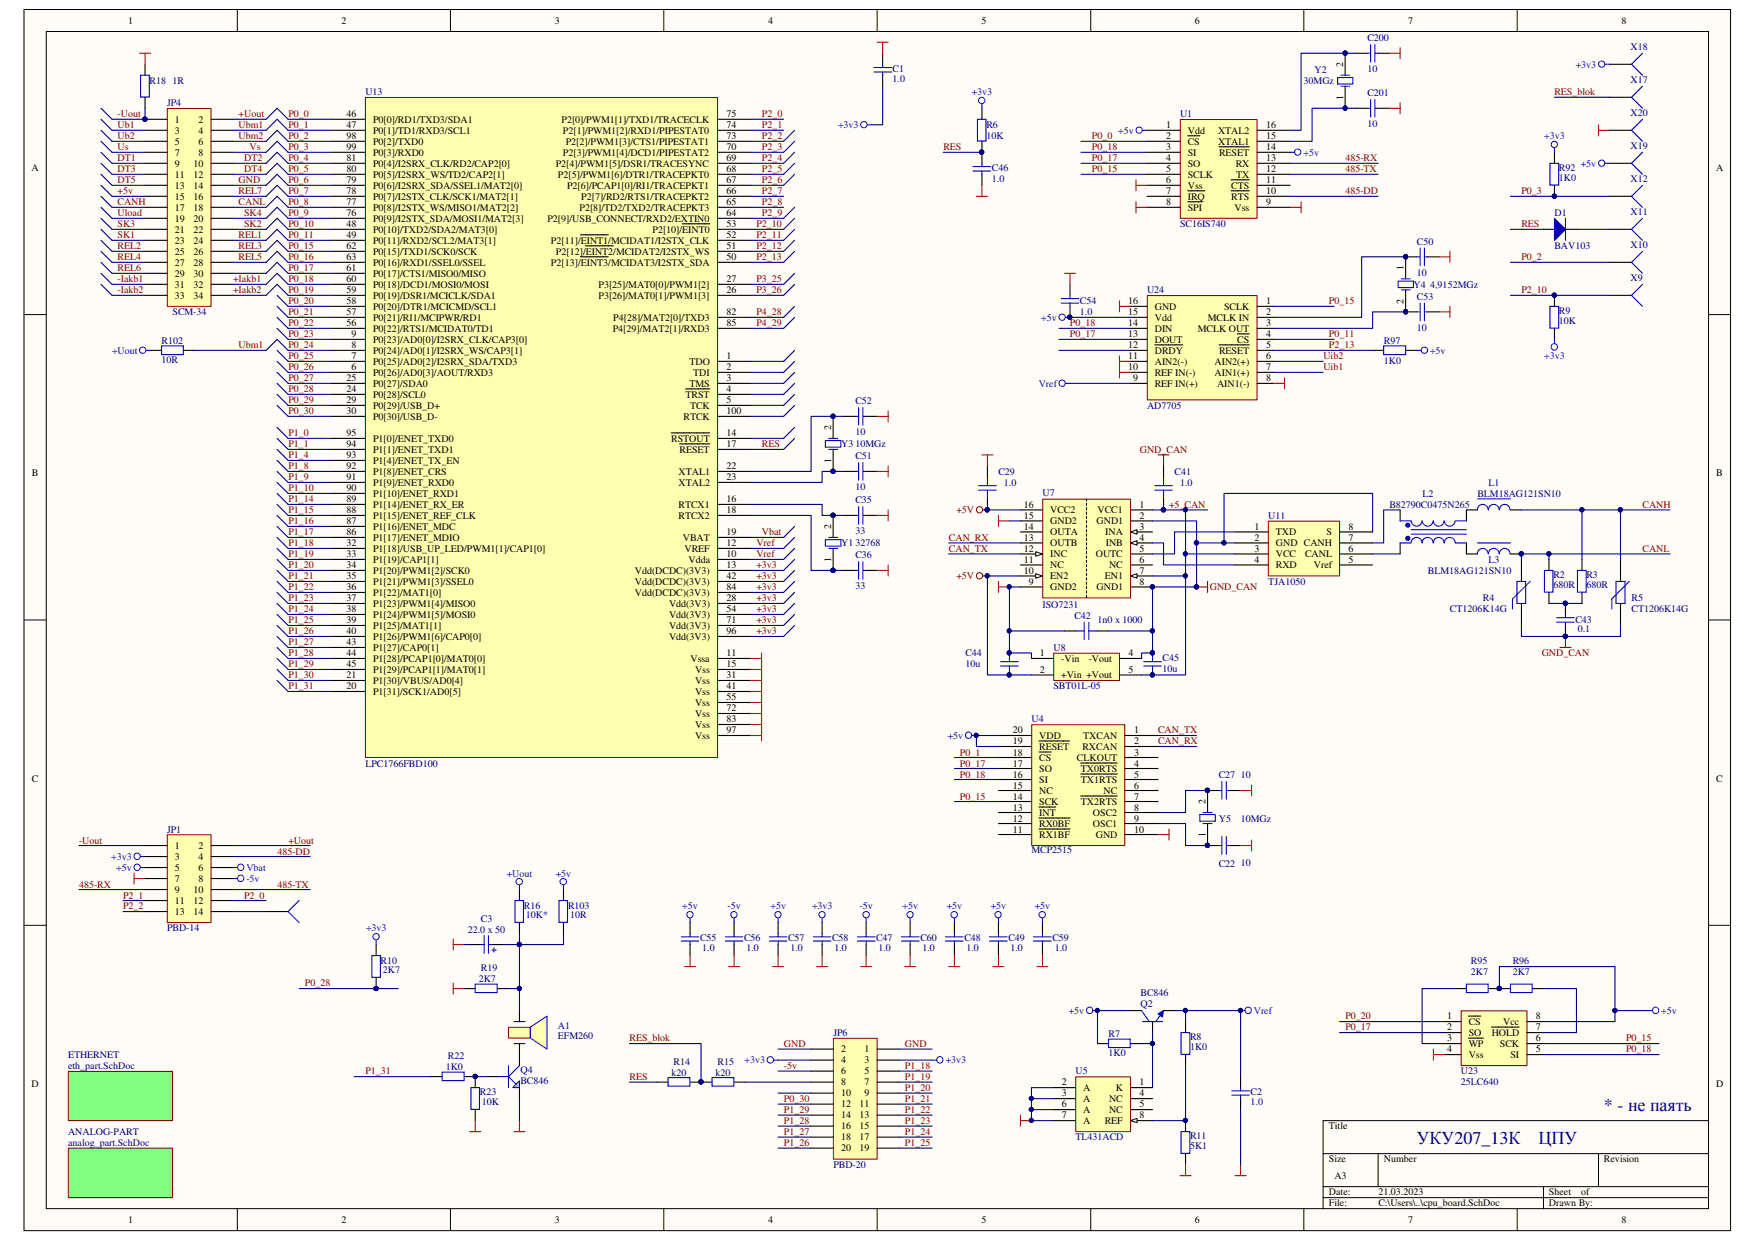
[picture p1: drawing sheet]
<svg xmlns="http://www.w3.org/2000/svg" width="297mm" height="210mm" viewBox="0 0 297 210" stroke-linecap="round" stroke-linejoin="round" font-family="sans-serif">
<defs><g id="words">
<g font-size="3" fill="#000080">
<text x="271.5" y="188.1">* - не паять</text>
<text x="239.8" y="193.7">УКУ207_13К</text>
<text x="260.4" y="193.7">ЦПУ</text>
</g>
<g font-size="1.7">
<text x="21.7" y="4">1</text>
<text x="57.8" y="4">2</text>
<text x="93.9" y="4">3</text>
<text x="130" y="4">4</text>
<text x="166.1" y="4">5</text>
<text x="202.2" y="4">6</text>
<text x="238.3" y="4">7</text>
<text x="274.4" y="4">8</text>
<text x="227.3" y="11.3" transform="rotate(-90 227.3 11.3)">2</text>
<text x="227.3" y="16.9" transform="rotate(-90 227.3 16.9)">1</text>
<text x="29.6" y="20.8">1</text>
<text x="29.6" y="22.6">3</text>
<text x="33.6" y="20.8">2</text>
<text x="33.6" y="22.6">4</text>
<text x="58.7" y="19.9">46</text>
<text x="58.7" y="21.7">47</text>
<text x="58.7" y="23.6">98</text>
<text x="63.2" y="20.8">P0[0]/RD1/TXD3/SDA1</text>
<text x="63.2" y="22.6">P0[1]/TD1/RXD3/SCL1</text>
<text x="95" y="20.8">P2[0]/PWM1[1]/TXD1/TRACECLK</text>
<text x="95.3" y="22.6">P2[1]/PWM1[2]/RXD1/PIPESTAT0</text>
<text x="123" y="23.6">73</text>
<text x="123" y="19.9">75</text>
<text x="123" y="21.7">74</text>
<text x="197.4" y="21.7">1</text>
<text x="197.4" y="23.6">2</text>
<text x="201" y="22.6">Vdd</text>
<text x="206.2" y="22.6">XTAL2</text>
<text x="214.3" y="23.6">15</text>
<text x="214.3" y="21.7">16</text>
<text x="5.3" y="28.9">A</text>
<text x="29.6" y="24.5">5</text>
<text x="29.6" y="26.4">7</text>
<text x="29.6" y="28.2">9</text>
<text x="32.8" y="28.2">10</text>
<text x="33.6" y="24.5">6</text>
<text x="33.6" y="26.4">8</text>
<text x="58.7" y="25.4">99</text>
<text x="58.7" y="27.3">81</text>
<text x="58.7" y="29.2">80</text>
<text x="63.2" y="24.5">P0[2]/TXD0</text>
<text x="63.2" y="26.4">P0[3]/RXD0</text>
<text x="63.2" y="28.2">P0[4]/I2SRX_CLK/RD2/CAP2[0]</text>
<text x="94.1" y="28.2">P2[4]/PWM1[5]/DSR1/TRACESYNC</text>
<text x="95.3" y="26.4">P2[3]/PWM1[4]/DCD1/PIPESTAT2</text>
<text x="95.8" y="24.5">P2[2]/PWM1[3]/CTS1/PIPESTAT1</text>
<text x="123" y="27.3">69</text>
<text x="123" y="25.4">70</text>
<text x="123" y="29.2">68</text>
<text x="197.4" y="25.4">3</text>
<text x="197.4" y="27.3">4</text>
<text x="197.4" y="29.2">5</text>
<text x="201" y="24.5">CS</text>
<text x="201" y="26.4">SI</text>
<text x="201" y="28.2">SO</text>
<text x="206.2" y="24.5">XTAL1</text>
<text x="206.3" y="26.4">RESET</text>
<text x="209.2" y="28.2">RX</text>
<text x="214.3" y="27.3">13</text>
<text x="214.3" y="25.4">14</text>
<text x="214.3" y="29.2">12</text>
<text x="290.4" y="28.9">A</text>
<text x="29.6" y="30.1">11</text>
<text x="29.6" y="32">13</text>
<text x="29.6" y="33.8">15</text>
<text x="29.6" y="35.7">17</text>
<text x="32.8" y="30.1">12</text>
<text x="32.8" y="32">14</text>
<text x="32.8" y="33.8">16</text>
<text x="32.8" y="35.7">18</text>
<text x="58.7" y="31">79</text>
<text x="58.7" y="32.9">78</text>
<text x="58.7" y="34.8">77</text>
<text x="63.2" y="30.1">P0[5]/I2SRX_WS/TD2/CAP2[1]</text>
<text x="63.2" y="32">P0[6]/I2SRX_SDA/SSEL1/MAT2[0]</text>
<text x="63.2" y="33.8">P0[7]/I2STX_CLK/SCK1/MAT2[1]</text>
<text x="63.2" y="35.7">P0[8]/I2STX_WS/MISO1/MAT2[2]</text>
<text x="94.4" y="30.1">P2[5]/PWM1[6]/DTR1/TRACEPKT0</text>
<text x="96" y="32">P2[6]/PCAP1[0]/RI1/TRACEPKT1</text>
<text x="98.1" y="35.7">P2[8]/TD2/TXD2/TRACEPKT3</text>
<text x="98.4" y="33.8">P2[7]/RD2/RTS1/TRACEPKT2</text>
<text x="123" y="31">67</text>
<text x="123" y="34.8">65</text>
<text x="123" y="32.9">66</text>
<text x="197.4" y="31">6</text>
<text x="197.4" y="32.9">7</text>
<text x="197.4" y="34.8">8</text>
<text x="201" y="30.1">SCLK</text>
<text x="201" y="32">Vss</text>
<text x="201" y="33.8">IRQ</text>
<text x="201" y="35.7">SPI</text>
<text x="208.4" y="33.8">RTS</text>
<text x="208.4" y="32">CTS</text>
<text x="209" y="35.7">Vss</text>
<text x="209.3" y="30.1">TX</text>
<text x="214.3" y="34.8">9</text>
<text x="214.3" y="32.9">10</text>
<text x="214.3" y="31">11</text>
<text x="29.6" y="37.5">19</text>
<text x="29.6" y="39.4">21</text>
<text x="29.6" y="41.3">23</text>
<text x="32.8" y="37.5">20</text>
<text x="32.8" y="39.4">22</text>
<text x="32.8" y="41.3">24</text>
<text x="58.7" y="36.6">76</text>
<text x="58.7" y="38.5">48</text>
<text x="58.7" y="40.3">49</text>
<text x="63.2" y="37.5">P0[9]/I2STX_SDA/MOSI1/MAT2[3]</text>
<text x="63.2" y="39.4">P0[10]/TXD2/SDA2/MAT3[0]</text>
<text x="63.2" y="41.3">P0[11]/RXD2/SCL2/MAT3[1]</text>
<text x="92.7" y="37.5">P2[9]/USB_CONNECT/RXD2/EXTIN0</text>
<text x="93.3" y="41.3">P2[11]/EINT1/MCIDAT1/I2STX_CLK</text>
<text x="110.4" y="39.4">P2[10]/EINT0</text>
<text x="123" y="40.3">52</text>
<text x="123" y="36.6">64</text>
<text x="123" y="38.5">53</text>
<text x="29.6" y="43.1">25</text>
<text x="29.6" y="45">27</text>
<text x="29.6" y="46.9">29</text>
<text x="32.8" y="43.1">26</text>
<text x="32.8" y="45">28</text>
<text x="32.8" y="46.9">30</text>
<text x="58.7" y="42.2">62</text>
<text x="58.7" y="44.1">63</text>
<text x="58.7" y="45.9">61</text>
<text x="58.7" y="47.8">60</text>
<text x="63.2" y="43.1">P0[15]/TXD1/SCK0/SCK</text>
<text x="63.2" y="45">P0[16]/RXD1/SSEL0/SSEL</text>
<text x="63.2" y="46.9">P0[17]/CTS1/MISO0/MISO</text>
<text x="93.3" y="45">P2[13]/EINT3/MCIDAT3/I2STX_SDA</text>
<text x="94.1" y="43.1">P2[12]/EINT2/MCIDAT2/I2STX_WS</text>
<text x="123" y="42.2">51</text>
<text x="123" y="44.1">50</text>
<text x="123" y="47.8">27</text>
<text x="237.6" y="45.7" transform="rotate(-90 237.6 45.7)">1</text>
<text x="29.6" y="48.7">31</text>
<text x="29.6" y="50.6">33</text>
<text x="32.8" y="48.7">32</text>
<text x="32.8" y="50.6">34</text>
<text x="58.7" y="49.7">59</text>
<text x="58.7" y="51.5">58</text>
<text x="58.7" y="53.4">57</text>
<text x="63.2" y="48.7">P0[18]/DCD1/MOSI0/MOSI</text>
<text x="63.2" y="50.6">P0[19]/DSR1/MCICLK/SDA1</text>
<text x="63.2" y="52.5">P0[20]/DTR1/MCICMD/SCL1</text>
<text x="101.3" y="48.7">P3[25]/MAT0[0]/PWM1[2]</text>
<text x="101.3" y="50.6">P3[26]/MAT0[1]/PWM1[3]</text>
<text x="123" y="53.4">82</text>
<text x="123" y="49.7">26</text>
<text x="191" y="53.4">15</text>
<text x="191" y="51.5">16</text>
<text x="195.4" y="52.5">GND</text>
<text x="207.2" y="52.5">SCLK</text>
<text x="214.3" y="51.5">1</text>
<text x="214.3" y="53.4">2</text>
<text x="237.6" y="51.4" transform="rotate(-90 237.6 51.4)">2</text>
<text x="58.7" y="55.2">56</text>
<text x="59.5" y="57.1">9</text>
<text x="59.5" y="59">8</text>
<text x="63.2" y="54.3">P0[21]/RI1/MCIPWR/RD1</text>
<text x="63.2" y="56.2">P0[22]/RTS1/MCIDAT0/TD1</text>
<text x="63.2" y="58">P0[23]/AD0[0]/I2SRX_CLK/CAP3[0]</text>
<text x="63.2" y="59.9">P0[24]/AD0[1]/I2SRX_WS/CAP3[1]</text>
<text x="103.7" y="56.2">P4[29]/MAT2[1]/RXD3</text>
<text x="103.8" y="54.3">P4[28]/MAT2[0]/TXD3</text>
<text x="123" y="55.2">85</text>
<text x="191" y="59">12</text>
<text x="191" y="57.1">13</text>
<text x="191" y="55.2">14</text>
<text x="195.4" y="59.9">DRDY</text>
<text x="195.4" y="58">DOUT</text>
<text x="195.4" y="56.2">DIN</text>
<text x="195.4" y="54.3">Vdd</text>
<text x="202.7" y="56.2">MCLK OUT</text>
<text x="204.4" y="54.3">MCLK IN</text>
<text x="206.3" y="59.9">RESET</text>
<text x="209.4" y="58">CS</text>
<text x="214.3" y="55.2">3</text>
<text x="214.3" y="57.1">4</text>
<text x="214.3" y="59">5</text>
<text x="58.7" y="64.6">25</text>
<text x="59.5" y="60.8">7</text>
<text x="59.5" y="62.7">6</text>
<text x="63.2" y="61.8">P0[25]/AD0[2]/I2SRX_SDA/TXD3</text>
<text x="63.2" y="63.6">P0[26]/AD0[3]/AOUT/RXD3</text>
<text x="63.2" y="65.5">P0[27]/SDA0</text>
<text x="116.7" y="61.8">TDO</text>
<text x="116.7" y="65.5">TMS</text>
<text x="117.3" y="63.6">TDI</text>
<text x="123" y="60.8">1</text>
<text x="123" y="62.7">2</text>
<text x="123" y="64.6">3</text>
<text x="191" y="62.7">10</text>
<text x="191" y="60.8">11</text>
<text x="191.8" y="64.6">9</text>
<text x="195.4" y="65.5">REF IN(+)</text>
<text x="195.4" y="63.6">REF IN(-)</text>
<text x="195.4" y="61.8">AIN2(-)</text>
<text x="205.6" y="61.8">AIN2(+)</text>
<text x="205.6" y="63.6">AIN1(+)</text>
<text x="206" y="65.5">AIN1(-)</text>
<text x="214.3" y="60.8">6</text>
<text x="214.3" y="62.7">7</text>
<text x="214.3" y="64.6">8</text>
<text x="58.7" y="66.4">24</text>
<text x="58.7" y="68.3">29</text>
<text x="58.7" y="70.1">30</text>
<text x="63.2" y="67.4">P0[28]/SCL0</text>
<text x="63.2" y="69.2">P0[29]/USB_D+</text>
<text x="63.2" y="71.1">P0[30]/USB_D-</text>
<text x="115.7" y="71.1">RTCK</text>
<text x="116" y="67.4">TRST</text>
<text x="116.8" y="69.2">TCK</text>
<text x="123" y="68.3">5</text>
<text x="123" y="70.1">100</text>
<text x="123" y="66.4">4</text>
<text x="58.7" y="73.9">95</text>
<text x="58.7" y="75.7">94</text>
<text x="58.7" y="77.6">93</text>
<text x="63.2" y="74.8">P1[0]/ENET_TXD0</text>
<text x="63.2" y="76.7">P1[1]/ENET_TXD1</text>
<text x="113.6" y="74.8">RSTOUT</text>
<text x="115" y="76.7">RESET</text>
<text x="123" y="73.9">14</text>
<text x="123" y="75.7">17</text>
<text x="140.7" y="72.7" transform="rotate(-90 140.7 72.7)">2</text>
<text x="5.4" y="80.6">B</text>
<text x="58.7" y="79.5">92</text>
<text x="58.7" y="81.3">91</text>
<text x="58.7" y="83.2">90</text>
<text x="63.2" y="78.5">P1[4]/ENET_TX_EN</text>
<text x="63.2" y="80.4">P1[8]/ENET_CRS</text>
<text x="63.2" y="82.3">P1[9]/ENET_RXD0</text>
<text x="114.8" y="80.4">XTAL1</text>
<text x="114.8" y="82.3">XTAL2</text>
<text x="123" y="79.5">22</text>
<text x="123" y="81.3">23</text>
<text x="140.7" y="78.4" transform="rotate(-90 140.7 78.4)">1</text>
<text x="290.5" y="80.6">B</text>
<text x="58.7" y="88.8">87</text>
<text x="58.7" y="86.9">88</text>
<text x="58.7" y="85">89</text>
<text x="63.2" y="89.7">P1[16]/ENET_MDC</text>
<text x="63.2" y="87.8">P1[15]/ENET_REF_CLK</text>
<text x="63.2" y="86">P1[14]/ENET_RX_ER</text>
<text x="63.2" y="84.1">P1[10]/ENET_RXD1</text>
<text x="114.8" y="86">RTCX1</text>
<text x="114.8" y="87.8">RTCX2</text>
<text x="123" y="85">16</text>
<text x="123" y="86.9">18</text>
<text x="140.7" y="89.5" transform="rotate(-90 140.7 89.5)">2</text>
<text x="173.3" y="89.7">14</text>
<text x="173.3" y="87.8">15</text>
<text x="173.3" y="86">16</text>
<text x="177.8" y="88.8">GND2</text>
<text x="177.8" y="86.9">VCC2</text>
<text x="185.6" y="88.8">GND1</text>
<text x="185.8" y="86.9">VCC1</text>
<text x="192.9" y="86">1</text>
<text x="192.9" y="87.8">2</text>
<text x="192.9" y="89.7">3</text>
<text x="212.3" y="89.7">1</text>
<text x="228.3" y="89.7">8</text>
<text x="58.7" y="94.4">33</text>
<text x="58.7" y="92.5">32</text>
<text x="58.7" y="90.6">86</text>
<text x="63.2" y="95.3">P1[19]/CAP1[1]</text>
<text x="63.2" y="93.4">P1[18]/USB_UP_LED/PWM1[1]/CAP1[0]</text>
<text x="63.2" y="91.6">P1[17]/ENET_MDIO</text>
<text x="115.6" y="91.6">VBAT</text>
<text x="115.9" y="93.4">VREF</text>
<text x="116.5" y="95.3">Vdda</text>
<text x="123" y="92.5">12</text>
<text x="123" y="90.6">19</text>
<text x="123" y="94.4">10</text>
<text x="140.7" y="95.2" transform="rotate(-90 140.7 95.2)">1</text>
<text x="173.3" y="95.3">11</text>
<text x="173.3" y="93.4">12</text>
<text x="173.3" y="91.6">13</text>
<text x="177.8" y="94.4">INC</text>
<text x="177.8" y="92.5">OUTB</text>
<text x="177.8" y="90.6">OUTA</text>
<text x="185.5" y="94.4">OUTC</text>
<text x="187.1" y="90.6">INA</text>
<text x="187.2" y="92.5">INB</text>
<text x="192.9" y="91.6">4</text>
<text x="192.9" y="93.4">5</text>
<text x="192.9" y="95.3">6</text>
<text x="212.3" y="91.6">2</text>
<text x="212.3" y="93.4">3</text>
<text x="212.3" y="95.3">4</text>
<text x="215.9" y="90.6">TXD</text>
<text x="215.9" y="92.5">GND CANH</text>
<text x="215.9" y="94.4">VCC</text>
<text x="220.9" y="94.4">CANL</text>
<text x="224.5" y="90.6">S</text>
<text x="228.3" y="93.4">6</text>
<text x="228.3" y="95.3">5</text>
<text x="228.3" y="91.6">7</text>
<text x="58.7" y="101.8">37</text>
<text x="58.7" y="99.9">36</text>
<text x="58.7" y="98.1">35</text>
<text x="58.7" y="96.2">34</text>
<text x="63.2" y="100.9">P1[22]/MAT1[0]</text>
<text x="63.2" y="99">P1[21]/PWM1[3]/SSEL0</text>
<text x="63.2" y="97.2">P1[20]/PWM1[2]/SCK0</text>
<text x="107.4" y="97.2">Vdd(DCDC)(3V3)</text>
<text x="107.4" y="100.9">Vdd(DCDC)(3V3)</text>
<text x="107.4" y="99">Vdd(DCDC)(3V3)</text>
<text x="123" y="96.2">13</text>
<text x="123" y="99.9">84</text>
<text x="123" y="98.1">42</text>
<text x="123" y="101.8">28</text>
<text x="173.3" y="97.2">10</text>
<text x="174.1" y="99">9</text>
<text x="177.8" y="99.9">GND2</text>
<text x="177.8" y="98.1">EN2</text>
<text x="177.8" y="96.2">NC</text>
<text x="185.6" y="99.9">GND1</text>
<text x="187" y="98.1">EN1</text>
<text x="187.7" y="96.2">NC</text>
<text x="192.9" y="99">8</text>
<text x="192.9" y="97.2">7</text>
<text x="215.9" y="96.2">RXD</text>
<text x="222.4" y="96.2">Vref</text>
<text x="58.7" y="107.4">40</text>
<text x="58.7" y="105.5">39</text>
<text x="58.7" y="103.7">38</text>
<text x="63.2" y="106.5">P1[25]/MAT1[1]</text>
<text x="63.2" y="104.6">P1[24]/PWM1[5]/MOSI0</text>
<text x="63.2" y="102.7">P1[23]/PWM1[4]/MISO0</text>
<text x="113.2" y="102.7">Vdd(3V3)</text>
<text x="113.2" y="104.6">Vdd(3V3)</text>
<text x="113.2" y="106.5">Vdd(3V3)</text>
<text x="123" y="103.7">54</text>
<text x="123" y="105.5">71</text>
<text x="123" y="107.4">96</text>
<text x="58.7" y="113">45</text>
<text x="58.7" y="111.1">44</text>
<text x="58.7" y="109.3">43</text>
<text x="63.2" y="113.9">P1[29]/PCAP1[1]/MAT0[1]</text>
<text x="63.2" y="112.1">P1[28]/PCAP1[0]/MAT0[0]</text>
<text x="63.2" y="110.2">P1[27]/CAP0[1]</text>
<text x="63.2" y="108.3">P1[26]/PWM1[6]/CAP0[0]</text>
<text x="113.2" y="108.3">Vdd(3V3)</text>
<text x="116.9" y="112.1">Vssa</text>
<text x="117.6" y="113.9">Vss</text>
<text x="123" y="113">15</text>
<text x="123" y="111.1">11</text>
<text x="176" y="111.1">1</text>
<text x="176" y="113.9">2</text>
<text x="179.6" y="112.1">-Vin</text>
<text x="184.3" y="112.1">-Vout</text>
<text x="191" y="113.9">5</text>
<text x="191" y="111.1">4</text>
<text x="58.7" y="116.7">20</text>
<text x="58.7" y="114.9">21</text>
<text x="63.2" y="117.6">P1[31]/SCK1/AD0[5]</text>
<text x="63.2" y="115.8">P1[30]/VBUS/AD0[4]</text>
<text x="117.6" y="115.8">Vss</text>
<text x="117.6" y="117.6">Vss</text>
<text x="117.6" y="119.5">Vss</text>
<text x="123" y="114.9">31</text>
<text x="123" y="116.7">41</text>
<text x="123" y="118.6">55</text>
<text x="179.6" y="114.9">+Vin +Vout</text>
<text x="117.6" y="121.4">Vss</text>
<text x="117.6" y="123.2">Vss</text>
<text x="117.6" y="125.1">Vss</text>
<text x="123" y="120.4">72</text>
<text x="123" y="122.3">83</text>
<text x="123" y="124.2">97</text>
<text x="171.4" y="124.2">20</text>
<text x="175.9" y="125.1">VDD</text>
<text x="183.3" y="125.1">TXCAN</text>
<text x="191.9" y="124.2">1</text>
<text x="171.4" y="131.6">16</text>
<text x="171.4" y="129.8">17</text>
<text x="171.4" y="127.9">18</text>
<text x="171.4" y="126">19</text>
<text x="175.9" y="130.7">SO</text>
<text x="175.9" y="128.8">CS</text>
<text x="175.9" y="127">RESET</text>
<text x="182.3" y="128.8">CLKOUT</text>
<text x="183" y="130.7">TX0RTS</text>
<text x="183.2" y="127">RXCAN</text>
<text x="191.9" y="126">2</text>
<text x="191.9" y="127.9">3</text>
<text x="191.9" y="129.8">4</text>
<text x="191.9" y="131.6">5</text>
<text x="5.4" y="132.3">C</text>
<text x="171.4" y="137.2">13</text>
<text x="171.4" y="135.3">14</text>
<text x="171.4" y="133.5">15</text>
<text x="175.9" y="136.3">SCK</text>
<text x="175.9" y="132.5">SI</text>
<text x="175.9" y="134.4">NC</text>
<text x="183" y="132.5">TX1RTS</text>
<text x="183" y="136.3">TX2RTS</text>
<text x="186.8" y="134.4">NC</text>
<text x="191.9" y="135.3">7</text>
<text x="191.9" y="137.2">8</text>
<text x="191.9" y="133.5">6</text>
<text x="204" y="136.1" transform="rotate(-90 204 136.1)">2</text>
<text x="290.5" y="132.3">C</text>
<text x="29.6" y="143.7">1</text>
<text x="33.6" y="143.7">2</text>
<text x="171.4" y="140.9">11</text>
<text x="171.4" y="139.1">12</text>
<text x="175.9" y="141.9">RX1BF</text>
<text x="175.9" y="140">RX0BF</text>
<text x="175.9" y="138.1">INT</text>
<text x="185" y="138.1">OSC2</text>
<text x="185" y="140">OSC1</text>
<text x="185.5" y="141.9">GND</text>
<text x="191.9" y="140.9">10</text>
<text x="191.9" y="139.1">9</text>
<text x="204" y="141.7" transform="rotate(-90 204 141.7)">1</text>
<text x="29.6" y="145.6">3</text>
<text x="29.6" y="147.4">5</text>
<text x="29.6" y="149.3">7</text>
<text x="33.6" y="145.6">4</text>
<text x="33.6" y="147.4">6</text>
<text x="33.6" y="149.3">8</text>
<text x="29.6" y="151.2">9</text>
<text x="29.6" y="153">11</text>
<text x="29.6" y="154.9">13</text>
<text x="32.8" y="151.2">10</text>
<text x="32.8" y="153">12</text>
<text x="32.8" y="154.9">14</text>
<text x="244.9" y="172.6">1</text>
<text x="248.6" y="173.5">CS</text>
<text x="254.4" y="173.5">Vcc</text>
<text x="259.9" y="172.6">8</text>
<text x="142.4" y="178.1">2</text>
<text x="146.3" y="178.1">1</text>
<text x="244.9" y="174.4">2</text>
<text x="244.9" y="176.3">3</text>
<text x="244.9" y="178.1">4</text>
<text x="248.6" y="175.3">SO</text>
<text x="248.6" y="177.2">WP</text>
<text x="248.6" y="179.1">Vss</text>
<text x="252.5" y="175.3">HOLD</text>
<text x="253.9" y="177.2">SCK</text>
<text x="255.6" y="179.1">SI</text>
<text x="259.9" y="178.1">5</text>
<text x="259.9" y="176.3">6</text>
<text x="259.9" y="174.4">7</text>
<text x="5.3" y="184">D</text>
<text x="142.4" y="180">4</text>
<text x="142.4" y="181.9">6</text>
<text x="142.4" y="183.7">8</text>
<text x="142.4" y="185.6">10</text>
<text x="146.3" y="180">3</text>
<text x="146.3" y="181.9">5</text>
<text x="146.3" y="183.7">7</text>
<text x="146.3" y="185.6">9</text>
<text x="179.7" y="183.7">2</text>
<text x="179.7" y="185.6">3</text>
<text x="183.3" y="184.7">A</text>
<text x="188.8" y="184.7">K</text>
<text x="192.9" y="183.7">1</text>
<text x="192.9" y="185.6">4</text>
<text x="290.4" y="184">D</text>
<text x="142.4" y="187.5">12</text>
<text x="142.4" y="189.3">14</text>
<text x="142.4" y="191.2">16</text>
<text x="145.5" y="187.5">11</text>
<text x="145.5" y="189.3">13</text>
<text x="145.5" y="191.2">15</text>
<text x="179.7" y="187.5">6</text>
<text x="179.7" y="189.3">7</text>
<text x="183.3" y="186.5">A</text>
<text x="183.3" y="188.4">A</text>
<text x="183.3" y="190.2">A</text>
<text x="187" y="190.2">REF</text>
<text x="187.7" y="186.5">NC</text>
<text x="187.7" y="188.4">NC</text>
<text x="192.9" y="187.5">5</text>
<text x="192.9" y="189.3">8</text>
<text x="224.9" y="191.2">Title</text>
<text x="142.4" y="193">18</text>
<text x="142.4" y="194.9">20</text>
<text x="145.5" y="193">17</text>
<text x="145.5" y="194.9">19</text>
<text x="224.9" y="196.8">Size</text>
<text x="234.2" y="196.8">Number</text>
<text x="271.5" y="196.8">Revision</text>
<text x="224.9" y="202.4">Date:</text>
<text x="225.8" y="199.6">A3</text>
<text x="233.3" y="202.4">21.03.2023</text>
<text x="262.2" y="202.4">Sheet</text>
<text x="267.6" y="202.4">of</text>
<text x="21.7" y="207">1</text>
<text x="57.8" y="207">2</text>
<text x="93.9" y="207">3</text>
<text x="130" y="207">4</text>
<text x="166.1" y="207">5</text>
<text x="202.2" y="207">6</text>
<text x="224.9" y="204.2">File:</text>
<text x="233.3" y="204.2">C:\Users\..\cpu_board.SchDoc</text>
<text x="238.3" y="207">7</text>
<text x="262.2" y="204.2">Drawn By:</text>
<text x="274.4" y="207">8</text>
</g>
<g font-size="1.7" fill="#000080">
<text x="231.4" y="7">C200</text>
<text x="276" y="8.5">X18</text>
<text x="25.3" y="14.3">R18 1R</text>
<text x="28.3" y="18">JP4</text>
<text x="61.8" y="16.1">U13</text>
<text x="151.1" y="12.2">C1</text>
<text x="151.1" y="13.9">1.0</text>
<text x="220.6" y="14.3">30MGz</text>
<text x="222.5" y="12.4">Y2</text>
<text x="231.4" y="16.3">C201</text>
<text x="231.4" y="12.2">10</text>
<text x="276" y="14.1">X17</text>
<text x="167" y="21.7">R6</text>
<text x="167" y="23.6">10K</text>
<text x="199.7" y="19.9">U1</text>
<text x="231.4" y="21.5">10</text>
<text x="276" y="19.6">X20</text>
<text x="167.9" y="29">C46</text>
<text x="263.9" y="29">R92</text>
<text x="276" y="25.2">X19</text>
<text x="167.9" y="30.8">1.0</text>
<text x="263.9" y="30.6">1K0</text>
<text x="276" y="30.8">X12</text>
<text x="199.7" y="38.5">SC16IS740</text>
<text x="239.8" y="41.4">C50</text>
<text x="263.1" y="36.6">D1</text>
<text x="276" y="42">X10</text>
<text x="276" y="36.4">X11</text>
<text x="239.8" y="46.7">10</text>
<text x="263.1" y="42.2">BAV103</text>
<text x="276" y="47.6">X9</text>
<text x="29.2" y="53.4">SCM-34</text>
<text x="182.8" y="51.5">C54</text>
<text x="182.8" y="53.4">1.0</text>
<text x="194.1" y="49.7">U24</text>
<text x="239.3" y="48.7">Y4 4,9152MGz</text>
<text x="239.8" y="50.8">C53</text>
<text x="263.9" y="53.2">R9</text>
<text x="27.3" y="58.2">R102</text>
<text x="234.2" y="58.2">R97</text>
<text x="239.8" y="56">10</text>
<text x="263.9" y="54.9">10K</text>
<text x="27.3" y="61.4">10R</text>
<text x="234.2" y="61.6">1K0</text>
<text x="144.8" y="68.5">C52</text>
<text x="194.1" y="69.2">AD7705</text>
<text x="142.4" y="75.7">Y3 10MGz</text>
<text x="144.8" y="77.8">C51</text>
<text x="144.8" y="73.7">10</text>
<text x="144.8" y="83">10</text>
<text x="169" y="80.4">C29</text>
<text x="169.9" y="82.3">1.0</text>
<text x="176.4" y="83.9">U7</text>
<text x="198.8" y="80.4">C41</text>
<text x="199.7" y="82.3">1.0</text>
<text x="251.9" y="82.3">L1</text>
<text x="144.8" y="85.2">C35</text>
<text x="214.7" y="87.8">U11</text>
<text x="235.2" y="86">B82790C0475N265</text>
<text x="240.7" y="84.1">L2</text>
<text x="250.1" y="84.1">BLM18AG121SN10</text>
<text x="142.4" y="92.5">Y1 32768</text>
<text x="144.8" y="94.5">C36</text>
<text x="144.8" y="90.4">33</text>
<text x="251.9" y="95.3">L3</text>
<text x="144.8" y="99.7">33</text>
<text x="214.7" y="99">TJA1050</text>
<text x="241.7" y="97.2">BLM18AG121SN10</text>
<text x="251" y="101.8">R4</text>
<text x="262.9" y="97.9">R2</text>
<text x="262.9" y="99.6">680R</text>
<text x="268.5" y="97.9">R3</text>
<text x="268.5" y="99.6">680R</text>
<text x="276.1" y="101.8">R5</text>
<text x="176.4" y="102.9">ISO7231</text>
<text x="181.9" y="104.8">C42</text>
<text x="185.8" y="105.5">1n0 x 1000</text>
<text x="245.4" y="103.7">CT1206K14G</text>
<text x="266.7" y="105.5">C43</text>
<text x="267" y="107">0.1</text>
<text x="276.1" y="103.7">CT1206K14G</text>
<text x="163.4" y="111.1">C44</text>
<text x="163.4" y="113">10u</text>
<text x="178.3" y="110.2">U8</text>
<text x="196.8" y="111.8">C45</text>
<text x="196.8" y="113.7">10u</text>
<text x="178.3" y="116.7">SBT01L-05</text>
<text x="174.6" y="122.3">U4</text>
<text x="61.8" y="129.8">LPC1766FBD100</text>
<text x="206.3" y="131.6">C27 10</text>
<text x="28.3" y="140.9">JP1</text>
<text x="206.3" y="139.1">Y5</text>
<text x="210" y="139.1">10MGz</text>
<text x="174.6" y="144.4">MCP2515</text>
<text x="206.3" y="146.7">C22</text>
<text x="210" y="146.5">10</text>
<text x="81.4" y="156">C3</text>
<text x="88.7" y="153.9">R16</text>
<text x="89" y="155.4">10K*</text>
<text x="96.1" y="153.9">R103</text>
<text x="96.5" y="155.4">10R</text>
<text x="28.3" y="157.6">PBD-14</text>
<text x="79.2" y="157.9">22.0 x 50</text>
<text x="118.5" y="159.3">C55</text>
<text x="118.9" y="161">1.0</text>
<text x="125.9" y="159.3">C56</text>
<text x="126.3" y="161">1.0</text>
<text x="133.4" y="159.3">C57</text>
<text x="133.8" y="161">1.0</text>
<text x="140.8" y="159.3">C58</text>
<text x="141.2" y="161">1.0</text>
<text x="148.3" y="159.3">C47</text>
<text x="148.7" y="161">1.0</text>
<text x="155.8" y="159.3">C60</text>
<text x="156.1" y="161">1.0</text>
<text x="163.2" y="159.3">C48</text>
<text x="163.6" y="161">1.0</text>
<text x="170.7" y="159.3">C49</text>
<text x="171" y="161">1.0</text>
<text x="178.1" y="159.3">C59</text>
<text x="178.5" y="161">1.0</text>
<text x="64.4" y="163.2">R10</text>
<text x="64.8" y="164.8">2K7</text>
<text x="81" y="166.2">2K7</text>
<text x="81.4" y="164.4">R19</text>
<text x="249" y="163.2">R95</text>
<text x="249" y="165.1">2K7</text>
<text x="256" y="163.2">R96</text>
<text x="256" y="165.1">2K7</text>
<text x="193" y="170.5">Q2</text>
<text x="193" y="168.7">BC846</text>
<text x="11.5" y="179.1">ETHERNET</text>
<text x="75.8" y="179.3">R22</text>
<text x="94.4" y="174.2">A1</text>
<text x="94.4" y="175.9">EFM260</text>
<text x="141.1" y="175.3">JP6</text>
<text x="187.6" y="175.6">R7</text>
<text x="187.6" y="178.7">1K0</text>
<text x="201.4" y="176.1">R8</text>
<text x="201.4" y="177.8">1K0</text>
<text x="11.5" y="180.9">eth_part.SchDoc</text>
<text x="75.4" y="181.1">1K0</text>
<text x="81.2" y="185.4">R23</text>
<text x="88.1" y="181.7">Q4</text>
<text x="88.1" y="183.6">BC846</text>
<text x="113.7" y="182.1">k20</text>
<text x="114" y="180.2">R14</text>
<text x="121.1" y="182.1">k20</text>
<text x="121.5" y="180.2">R15</text>
<text x="182" y="181.9">U5</text>
<text x="211.7" y="185.4">C2</text>
<text x="247.3" y="181.9">U23</text>
<text x="247.3" y="183.7">25LC640</text>
<text x="81.6" y="187.1">10K</text>
<text x="211.7" y="187.1">1.0</text>
<text x="11.5" y="192.1">ANALOG-PART</text>
<text x="11.5" y="194">analog_part.SchDoc</text>
<text x="141.1" y="197.7">PBD-20</text>
<text x="182" y="193">TL431ACD</text>
<text x="201.4" y="192.9">R11</text>
<text x="201.4" y="194.6">5K1</text>
</g>
<g font-size="1.7" fill="#00f">
<text x="266.7" y="11.5">+3v3</text>
<text x="164.5" y="16.1">+3v3</text>
<text x="141.9" y="21.7">+3v3</text>
<text x="189.3" y="22.6">+5v</text>
<text x="261.4" y="23.6">+3v3</text>
<text x="220.6" y="26.4">+5v</text>
<text x="267.5" y="28.2">+5v</text>
<text x="19" y="59.9">+Uout</text>
<text x="176.2" y="54.3">+5v</text>
<text x="242.1" y="59.9">+5v</text>
<text x="175.8" y="65.5">Vref</text>
<text x="261.4" y="60.8">+3v3</text>
<text x="160.4" y="125.1">+5v</text>
<text x="18.8" y="145.6">+3v3</text>
<text x="19.7" y="147.4">+5v</text>
<text x="41.7" y="147.4">Vbat</text>
<text x="41.7" y="149.3">-5v</text>
<text x="85.8" y="148.4">+Uout</text>
<text x="94.1" y="148.4">+5v</text>
<text x="115.5" y="153.9">+5v</text>
<text x="123.1" y="153.9">-5v</text>
<text x="130.4" y="153.9">+5v</text>
<text x="137.5" y="153.9">+3v3</text>
<text x="145.5" y="153.9">-5v</text>
<text x="152.8" y="153.9">+5v</text>
<text x="160.2" y="153.9">+5v</text>
<text x="167.7" y="153.9">+5v</text>
<text x="175.1" y="153.9">+5v</text>
<text x="62" y="157.6">+3v3</text>
<text x="180.9" y="171.6">+5v</text>
<text x="212.2" y="171.6">Vref</text>
<text x="281.2" y="171.6">+5v</text>
<text x="126" y="180">+3v3</text>
<text x="160.1" y="180">+3v3</text>
</g>
<g font-size="1.7" fill="#800000">
<text x="263.1" y="16.1">RES_blok</text>
<text x="19.9" y="21.7">Ub1</text>
<text x="19.9" y="23.6">Ub2</text>
<text x="19.9" y="19.9">-Uout</text>
<text x="40.4" y="19.9">+Uout</text>
<text x="40.4" y="21.7">Ubm1</text>
<text x="40.4" y="23.6">Ubm2</text>
<text x="48.8" y="19.9">P0_0</text>
<text x="48.8" y="21.7">P0_1</text>
<text x="48.8" y="23.6">P0_2</text>
<text x="128.9" y="19.9">P2_0</text>
<text x="128.9" y="21.7">P2_1</text>
<text x="128.9" y="23.6">P2_2</text>
<text x="184.8" y="23.6">P0_0</text>
<text x="19.9" y="27.3">DT1</text>
<text x="19.9" y="29.2">DT3</text>
<text x="19.9" y="25.4">Us</text>
<text x="41.3" y="27.3">DT2</text>
<text x="41.3" y="29.2">DT4</text>
<text x="42.2" y="25.4">Vs</text>
<text x="48.8" y="25.4">P0_3</text>
<text x="48.8" y="27.3">P0_4</text>
<text x="48.8" y="29.2">P0_5</text>
<text x="128.9" y="25.4">P2_3</text>
<text x="128.9" y="27.3">P2_4</text>
<text x="128.9" y="29.2">P2_5</text>
<text x="159.7" y="25.4">RES</text>
<text x="184.8" y="27.3">P0_17</text>
<text x="184.8" y="25.4">P0_18</text>
<text x="184.8" y="29.2">P0_15</text>
<text x="227.7" y="27.3">485-RX</text>
<text x="227.7" y="29.2">485-TX</text>
<text x="19.9" y="31">DT5</text>
<text x="19.9" y="32.9">+5v</text>
<text x="19.9" y="34.8">CANH</text>
<text x="40.4" y="31">GND</text>
<text x="40.4" y="34.8">CANL</text>
<text x="40.4" y="32.9">REL7</text>
<text x="48.8" y="31">P0_6</text>
<text x="48.8" y="32.9">P0_7</text>
<text x="48.8" y="34.8">P0_8</text>
<text x="128.9" y="31">P2_6</text>
<text x="128.9" y="32.9">P2_7</text>
<text x="128.9" y="34.8">P2_8</text>
<text x="227.7" y="32.9">485-DD</text>
<text x="257.5" y="32.9">P0_3</text>
<text x="19.9" y="40.3">SK1</text>
<text x="19.9" y="38.5">SK3</text>
<text x="19.9" y="36.6">Uload</text>
<text x="40.4" y="40.3">REL1</text>
<text x="41.3" y="38.5">SK2</text>
<text x="41.3" y="36.6">SK4</text>
<text x="48.8" y="36.6">P0_9</text>
<text x="48.8" y="38.5">P0_10</text>
<text x="48.8" y="40.3">P0_11</text>
<text x="128" y="38.5">P2_10</text>
<text x="128" y="40.3">P2_11</text>
<text x="128.9" y="36.6">P2_9</text>
<text x="257.5" y="38.5">RES</text>
<text x="19.9" y="42.2">REL2</text>
<text x="19.9" y="44.1">REL4</text>
<text x="19.9" y="45.9">REL6</text>
<text x="19.9" y="47.8">-Iakb1</text>
<text x="39.5" y="47.8">+Iakb1</text>
<text x="40.4" y="42.2">REL3</text>
<text x="40.4" y="44.1">REL5</text>
<text x="48.8" y="42.2">P0_15</text>
<text x="48.8" y="44.1">P0_16</text>
<text x="48.8" y="45.9">P0_17</text>
<text x="48.8" y="47.8">P0_18</text>
<text x="128" y="42.2">P2_12</text>
<text x="128" y="44.1">P2_13</text>
<text x="128" y="47.8">P3_25</text>
<text x="257.5" y="44.1">P0_2</text>
<text x="19.9" y="49.7">-Iakb2</text>
<text x="39.5" y="49.7">+Iakb2</text>
<text x="48.8" y="49.7">P0_19</text>
<text x="48.8" y="51.5">P0_20</text>
<text x="48.8" y="53.4">P0_21</text>
<text x="128" y="49.7">P3_26</text>
<text x="128" y="53.4">P4_28</text>
<text x="224.9" y="51.5">P0_15</text>
<text x="257.5" y="49.7">P2_10</text>
<text x="40.4" y="59">Ubm1</text>
<text x="48.8" y="55.2">P0_22</text>
<text x="48.8" y="57.1">P0_23</text>
<text x="48.8" y="59">P0_24</text>
<text x="128" y="55.2">P4_29</text>
<text x="181.1" y="57.1">P0_17</text>
<text x="181.1" y="55.2">P0_18</text>
<text x="224.9" y="59">P2_13</text>
<text x="224.9" y="57.1">P0_11</text>
<text x="48.8" y="60.8">P0_25</text>
<text x="48.8" y="62.7">P0_26</text>
<text x="48.8" y="64.6">P0_27</text>
<text x="224" y="62.7">Uib1</text>
<text x="224" y="60.8">Uib2</text>
<text x="48.8" y="66.4">P0_28</text>
<text x="48.8" y="68.3">P0_29</text>
<text x="48.8" y="70.1">P0_30</text>
<text x="48.8" y="73.9">P1_0</text>
<text x="48.8" y="75.7">P1_1</text>
<text x="48.8" y="77.6">P1_4</text>
<text x="128.9" y="75.7">RES</text>
<text x="192.9" y="76.7">GND_CAN</text>
<text x="48.8" y="79.5">P1_8</text>
<text x="48.8" y="81.3">P1_9</text>
<text x="48.8" y="83.2">P1_10</text>
<text x="48.8" y="85">P1_14</text>
<text x="48.8" y="86.9">P1_15</text>
<text x="48.8" y="88.8">P1_16</text>
<text x="161.9" y="86.9">+5V</text>
<text x="197.9" y="86">+5_CAN</text>
<text x="278" y="86">CANH</text>
<text x="48.8" y="90.6">P1_17</text>
<text x="48.8" y="92.5">P1_18</text>
<text x="48.8" y="94.4">P1_19</text>
<text x="128" y="94.4">Vref</text>
<text x="128" y="92.5">Vref</text>
<text x="128.9" y="90.6">Vbat</text>
<text x="160.6" y="93.4">CAN_TX</text>
<text x="160.6" y="91.6">CAN_RX</text>
<text x="278" y="93.4">CANL</text>
<text x="48.8" y="96.2">P1_20</text>
<text x="48.8" y="98.1">P1_21</text>
<text x="48.8" y="99.9">P1_22</text>
<text x="48.8" y="101.8">P1_23</text>
<text x="128" y="101.8">+3v3</text>
<text x="128" y="99.9">+3v3</text>
<text x="128" y="98.1">+3v3</text>
<text x="128" y="96.2">+3v3</text>
<text x="161.9" y="98.1">+5V</text>
<text x="204.8" y="99.9">GND_CAN</text>
<text x="48.8" y="103.7">P1_24</text>
<text x="48.8" y="105.5">P1_25</text>
<text x="48.8" y="107.4">P1_26</text>
<text x="128" y="107.4">+3v3</text>
<text x="128" y="105.5">+3v3</text>
<text x="128" y="103.7">+3v3</text>
<text x="48.8" y="109.3">P1_27</text>
<text x="48.8" y="111.1">P1_28</text>
<text x="48.8" y="113">P1_29</text>
<text x="260.9" y="111.1">GND_CAN</text>
<text x="48.8" y="114.9">P1_30</text>
<text x="48.8" y="116.7">P1_31</text>
<text x="196" y="124.2">CAN_TX</text>
<text x="162.5" y="129.8">P0_17</text>
<text x="162.5" y="131.6">P0_18</text>
<text x="162.5" y="127.9">P0_1</text>
<text x="196" y="126">CAN_RX</text>
<text x="162.5" y="135.3">P0_15</text>
<text x="13.4" y="142.8">-Uout</text>
<text x="48.8" y="142.8">+Uout</text>
<text x="46.9" y="144.7">485-DD</text>
<text x="13.4" y="150.2">485-RX</text>
<text x="20.8" y="152.1">P2_1</text>
<text x="20.8" y="153.9">P2_2</text>
<text x="41.3" y="152.1">P2_0</text>
<text x="46.9" y="150.2">485-TX</text>
<text x="51.6" y="167">P0_28</text>
<text x="227.7" y="172.6">P0_20</text>
<text x="106.5" y="176.3">RES_blok</text>
<text x="132.7" y="177.2">GND</text>
<text x="153.2" y="177.2">GND</text>
<text x="227.7" y="174.4">P0_17</text>
<text x="275.2" y="176.3">P0_15</text>
<text x="275.2" y="178.1">P0_18</text>
<text x="61.8" y="181.9">P1_31</text>
<text x="106.5" y="182.8">RES</text>
<text x="132.7" y="180.9">-5v</text>
<text x="153.2" y="180.9">P1_18</text>
<text x="153.2" y="182.8">P1_19</text>
<text x="153.2" y="184.7">P1_20</text>
<text x="132.7" y="190.2">P1_28</text>
<text x="132.7" y="188.4">P1_29</text>
<text x="132.7" y="186.5">P0_30</text>
<text x="153.2" y="186.5">P1_21</text>
<text x="153.2" y="188.4">P1_22</text>
<text x="153.2" y="190.2">P1_23</text>
<text x="132.7" y="192.1">P1_27</text>
<text x="132.7" y="194">P1_26</text>
<text x="153.2" y="192.1">P1_24</text>
<text x="153.2" y="194">P1_25</text>
</g>
</g></defs>
<path d="M4.1 1.7h288.8v206.6h-288.8z" fill="#fffcf8"/>
<path d="M4.1 1.6h288.8v206.7h-288.8z" fill="none" stroke="#000" stroke-width=".17"/>
<path d="M7.9 5.4h281.3v199.2h-281.3z" fill="#fffcf8"/>
<g fill="none" stroke="#000" stroke-width=".17">
<path d="M7.8 5.3h281.4v199.3h-281.4zM40.2 1.6v3.7M76.2 1.6v3.7M112.3 1.6v3.7M148.5 1.6v3.7M184.6 1.6v3.7M220.7 1.6v3.7M256.8 1.6v3.7M4.1 53.3h3.7M289.2 53.3h3.7M4.1 104.9h3.7M289.2 104.9h3.7"/>
<path d="M4.1 156.6h3.7M289.2 156.6h3.7M223.9 195.3h65.3M233.3 195.3v5.6M270.5 195.3v5.6M289.2 189.7h-65.3v14.9M40.2 204.6v3.7M76.2 204.6v3.7M112.3 204.6v3.7M148.5 204.6v3.7M184.6 204.6v3.7M220.7 204.6v3.7"/>
<path d="M223.9 200.9h65.3M223.9 202.7h65.3M256.8 204.6v3.7M261.2 200.9v3.7"/>
</g>
<g fill="none" stroke="#000080" stroke-width=".19">
<path d="M17.1 18.3l1.9 1.9M46.9 18.3l-1.9 1.9M17.1 20.2l1.9 1.9M17.1 22.1l1.9 1.8M17.1 23.9l1.9 1.9M17.1 25.8l1.9 1.8M17.1 27.6l1.9 1.9M17.1 29.5l1.9 1.9M17.1 31.4l1.9 1.8M17.1 33.2l1.9 1.9M17.1 35.1l1.9 1.9M17.1 37l1.9 1.8"/>
<path d="M17.1 38.8l1.9 1.9M46.9 20.2l-1.9 1.9M46.9 22.1l-1.9 1.8M46.9 23.9l-1.9 1.9M46.9 25.8l-1.9 1.8M46.9 27.6l-1.9 1.9M46.9 29.5l-1.9 1.9M46.9 31.4l-1.9 1.8M46.9 33.2l-1.9 1.9M46.9 35.1l-1.9 1.9M46.9 37l-1.9 1.8M46.9 38.8l-1.9 1.9"/>
<path d="M17.1 40.7l1.9 1.8M46.9 40.7l-1.9 1.8"/>
</g>
<path d="M116.8 156.2v1.8M116.8 159.9v1.9M124.2 156.2v1.8M124.2 159.9v1.9M131.7 156.2v1.8M131.7 159.9v1.9M139.1 156.2v1.8M139.1 159.9v1.9M154 156.2v1.8M154 159.9v1.9" fill="none" stroke="#000" stroke-width=".19"/>
<g fill="none" stroke="#00f" stroke-width=".19">
<path d="M115.3 158.6h3M115.3 159.3h3M116.8 155.4v.8M116.8 158v.6M116.8 159.3v.6M122.8 158.6h2.9M122.8 159.3h2.9M124.2 155.4v.8M124.2 158v.6M124.2 159.3v.6M130.2 158.6h3M130.2 159.3h3"/>
<path d="M131.7 155.4v.8M131.7 158v.6M131.7 159.3v.6M137.7 158.6h2.9M137.7 159.3h2.9M139.1 155.4v.8M139.1 158v.6M139.1 159.3v.6M152.6 158.6h3M152.6 159.3h3M154 155.4v.8M154 158v.6"/>
<path d="M154 159.3v.6"/>
</g>
<path d="M115.9 163.6h1.8M116.8 161.8v1.8M123.3 163.6h1.9M124.2 161.8v1.8M130.8 163.6h1.8M131.7 161.8v1.8M138.2 163.6h1.9M139.1 161.8v1.8M153.1 163.6h1.9M154 161.8v1.8" fill="none" stroke="#f00" stroke-width=".19"/>
<g fill="none" stroke="#00f" stroke-width=".17">
<circle cx="116.8" cy="154.8" r=".53"/>
<circle cx="124.2" cy="154.8" r=".54"/>
<circle cx="131.7" cy="154.8" r=".53"/>
<circle cx="139.1" cy="154.8" r=".53"/>
<circle cx="154" cy="154.8" r=".53"/>
</g>
<path d="M194.2 50.1h18.6v17.6h-18.6z" fill="#ffffb0"/>
<path d="M194.2 50h18.6v17.7h-18.6z" fill="none" stroke="#800000" stroke-width=".17"/>
<g fill="none" stroke="#000" stroke-width=".19">
<path d="M191.3 51.9h2.8M191.3 53.7h2.8M191.3 55.6h2.8M191.3 57.4h2.8M191.3 59.3h2.8M195.4 58.4h4.8M206.3 58.4h5.2M209.4 56.5h2.1M212.8 51.9h2.8M212.8 53.7h2.8M212.8 55.6h2.8M212.8 57.4h2.8"/>
<path d="M212.8 59.3h2.8M237.9 52.8h1.9M241.7 52.8h1.8M191.3 61.2h2.8M191.3 63h2.8M191.3 64.9h2.8M212.8 61.2h2.8M212.8 63h2.8M212.8 64.9h2.8"/>
</g>
<path d="M189.5 50.9v1.9M189.5 51.9h1.8M189.5 60.2v3.8M189.5 63h1.8M189.5 61.2h1.8M215.6 64.9h1.8M217.4 64v1.8" fill="none" stroke="#f00" stroke-width=".19"/>
<circle cx="237.9" cy="52.8" r=".35" fill="#000080"/>
<circle cx="237.9" cy="52.8" r=".35" fill="none" stroke="#000080" stroke-width=".17"/>
<path d="M239.8 52.8h.6M240.4 51.3v3M241.1 51.3v3M241.1 52.8h.6" fill="none" stroke="#00f" stroke-width=".19"/>
<circle cx="237.9" cy="52.8" r=".35" fill="#000080"/>
<circle cx="237.9" cy="52.8" r=".35" fill="none" stroke="#000080" stroke-width=".17"/>
<path d="M237.9 43.5h1.9M241.7 43.5h1.8" fill="none" stroke="#000" stroke-width=".19"/>
<circle cx="237.9" cy="43.5" r=".35" fill="#000080"/>
<circle cx="237.9" cy="43.5" r=".35" fill="none" stroke="#000080" stroke-width=".17"/>
<path d="M239.8 43.5h.6M240.4 42v3M241.1 42v3M241.1 43.5h.6" fill="none" stroke="#00f" stroke-width=".19"/>
<circle cx="237.9" cy="43.5" r=".35" fill="#000080"/>
<circle cx="237.9" cy="43.5" r=".35" fill="none" stroke="#000080" stroke-width=".17"/>
<path d="M243.5 52.8h1.9M243.5 43.5h1.9M245.4 42.5v1.9M245.4 51.9v1.8" fill="none" stroke="#f00" stroke-width=".19"/>
<path d="M237.9 43.5v3.7" fill="none" stroke="#000" stroke-width=".19"/>
<circle cx="237.9" cy="43.5" r=".35" fill="#000080"/>
<circle cx="237.9" cy="43.5" r=".35" fill="none" stroke="#000080" stroke-width=".17"/>
<path d="M237.9 49.1v3.7" fill="none" stroke="#000" stroke-width=".19"/>
<circle cx="237.9" cy="52.8" r=".35" fill="#000080"/>
<circle cx="237.9" cy="52.8" r=".35" fill="none" stroke="#000080" stroke-width=".17"/>
<path d="M236.6 47.6h2.6v1.1h-2.6zM237.2 49.1h1.5M237.2 47.2h1.5" fill="none" stroke="#00f" stroke-width=".19"/>
<circle cx="237.9" cy="43.5" r=".35" fill="#000080"/>
<circle cx="237.9" cy="43.5" r=".35" fill="none" stroke="#000080" stroke-width=".17"/>
<circle cx="237.9" cy="52.8" r=".35" fill="#000080"/>
<circle cx="237.9" cy="52.8" r=".35" fill="none" stroke="#000080" stroke-width=".17"/>
<path d="M181.1 48.1v1.9M181.1 51.9v1.8M232.3 59.3h1.9M237.9 59.3h1.9" fill="none" stroke="#000" stroke-width=".19"/>
<path d="M234.2 58.5h3.7v1.5h-3.7zM239.8 59.3h.7" fill="none" stroke="#00f" stroke-width=".19"/>
<circle cx="241.1" cy="59.3" r=".54" fill="none" stroke="#00f" stroke-width=".17"/>
<circle cx="181" cy="53.7" r=".35" fill="#000080"/>
<circle cx="181" cy="53.7" r=".35" fill="none" stroke="#000080" stroke-width=".17"/>
<path d="M179.6 51.3h3M179.6 50.5h3M181.1 50v.5M181.1 51.3v.6" fill="none" stroke="#00f" stroke-width=".19"/>
<circle cx="181" cy="53.7" r=".35" fill="#000080"/>
<circle cx="181" cy="53.7" r=".35" fill="none" stroke="#000080" stroke-width=".17"/>
<path d="M180.2 46.3h1.8M181.1 46.3v1.8" fill="none" stroke="#f00" stroke-width=".19"/>
<circle cx="179.8" cy="53.7" r=".53" fill="none" stroke="#00f" stroke-width=".17"/>
<path d="M180.3 53.7h.8" fill="none" stroke="#00f" stroke-width=".19"/>
<circle cx="181" cy="53.7" r=".35" fill="#000080"/>
<circle cx="181" cy="53.7" r=".35" fill="none" stroke="#000080" stroke-width=".17"/>
<circle cx="179.8" cy="64.9" r=".53" fill="none" stroke="#00f" stroke-width=".17"/>
<path d="M144.7 79.8h.6M144.7 70.5h.6M145.3 69v3M145.3 78.3v3M146 69v3M146 78.3v3M146 79.8h.6M146 70.5h.6M180.3 64.9h.8" fill="none" stroke="#00f" stroke-width=".19"/>
<path d="M141 76.1v3.7M142.9 79.8h1.8M142.9 70.5h1.8M146.6 79.8h1.9M146.6 70.5h1.9" fill="none" stroke="#000" stroke-width=".19"/>
<path d="M148.5 79.8h1.8M148.5 70.5h1.8M150.3 69.6v1.8M150.3 78.9v1.8" fill="none" stroke="#f00" stroke-width=".19"/>
<circle cx="141" cy="79.8" r=".36" fill="#000080"/>
<circle cx="141" cy="79.8" r=".36" fill="none" stroke="#000080" stroke-width=".17"/>
<path d="M141 70.5v3.7" fill="none" stroke="#000" stroke-width=".19"/>
<circle cx="141" cy="70.5" r=".36" fill="#000080"/>
<circle cx="141" cy="70.5" r=".36" fill="none" stroke="#000080" stroke-width=".17"/>
<path d="M139.7 74.6h2.6v1.1h-2.6zM140.3 74.2h1.5M140.3 76.1h1.5" fill="none" stroke="#00f" stroke-width=".19"/>
<circle cx="141" cy="79.8" r=".36" fill="#000080"/>
<circle cx="141" cy="79.8" r=".36" fill="none" stroke="#000080" stroke-width=".17"/>
<circle cx="141" cy="70.5" r=".36" fill="#000080"/>
<circle cx="141" cy="70.5" r=".36" fill="none" stroke="#000080" stroke-width=".17"/>
<path d="M247.4 171.2h11v9.2h-11z" fill="#ffffb0"/>
<path d="M247.3 171.1h11.1v9.3h-11.1z" fill="none" stroke="#800000" stroke-width=".17"/>
<g fill="none" stroke="#000" stroke-width=".19">
<path d="M244.5 172.9h2.8M244.5 174.8h2.8M244.5 176.7h2.8M244.5 178.5h2.8M248.5 172h2.1M248.5 175.7h2.6M252.4 173.9h4.7M253.8 167.3h1.8M258.4 172.9h2.8M258.4 174.8h2.8M258.4 176.7h2.8M258.4 178.5h2.8"/>
<path d="M259.4 167.3h1.8"/>
</g>
<circle cx="253.8" cy="167.3" r=".36" fill="#000080"/>
<circle cx="253.8" cy="167.3" r=".36" fill="none" stroke="#000080" stroke-width=".17"/>
<path d="M255.6 166.6h3.7v1.4h-3.7z" fill="none" stroke="#00f" stroke-width=".19"/>
<circle cx="253.8" cy="167.3" r=".36" fill="#000080"/>
<circle cx="253.8" cy="167.3" r=".36" fill="none" stroke="#000080" stroke-width=".17"/>
<path d="M251.9 167.3h1.9" fill="none" stroke="#000" stroke-width=".19"/>
<circle cx="253.8" cy="167.3" r=".36" fill="#000080"/>
<circle cx="253.8" cy="167.3" r=".36" fill="none" stroke="#000080" stroke-width=".17"/>
<path d="M246.3 167.3h1.9" fill="none" stroke="#000" stroke-width=".19"/>
<path d="M248.2 166.6h3.7v1.4h-3.7z" fill="none" stroke="#00f" stroke-width=".19"/>
<circle cx="253.8" cy="167.3" r=".36" fill="#000080"/>
<circle cx="253.8" cy="167.3" r=".36" fill="none" stroke="#000080" stroke-width=".17"/>
<path d="M242.6 177.6v1.9M242.6 178.5h1.9" fill="none" stroke="#f00" stroke-width=".19"/>
<circle cx="280.2" cy="171" r=".54" fill="none" stroke="#00f" stroke-width=".17"/>
<path d="M278.9 171.1h.8" fill="none" stroke="#00f" stroke-width=".19"/>
<path d="M11.6 194.4h17.6v8.3h-17.6z" fill="#80ff80"/>
<path d="M11.6 194.4h17.6v8.3h-17.6z" fill="none" stroke="#800000" stroke-width=".17"/>
<path d="M141.1 175.8h7.4v20.4h-7.4z" fill="#ffffb0"/>
<path d="M141.1 175.8h7.4v20.4h-7.4z" fill="none" stroke="#800000" stroke-width=".17"/>
<g fill="none" stroke="#000" stroke-width=".19">
<path d="M137.3 177.6h3.7M137.3 179.5h3.7M148.5 177.6h3.7M148.5 179.5h3.7M137.3 181.3h3.7M137.3 183.2h3.7M137.3 185h3.7M137.3 186.9h3.7M137.3 188.8h3.7M137.3 190.6h3.7M137.3 192.5h3.7M137.3 194.4h3.7"/>
<path d="M148.5 181.3h3.7M148.5 183.2h3.7M148.5 185h3.7M148.5 186.9h3.7M148.5 188.8h3.7M148.5 190.6h3.7M148.5 192.5h3.7M148.5 194.4h3.7"/>
</g>
<g fill="none" stroke="#00f" stroke-width=".17">
<circle cx="23.2" cy="146.8" r=".54"/>
<circle cx="40.7" cy="146.8" r=".54"/>
<circle cx="40.7" cy="148.7" r=".54"/>
</g>
<path d="M23.8 146.9h.8M39.5 146.9h.7M39.5 148.7h.7" fill="none" stroke="#00f" stroke-width=".19"/>
<path d="M22.7 147.8v1.8M22.7 148.7h1.9" fill="none" stroke="#f00" stroke-width=".19"/>
<path d="M28.4 18.4h7.3v33.5h-7.3z" fill="#ffffb0"/>
<path d="M28.3 18.4h7.4v33.5h-7.4z" fill="none" stroke="#800000" stroke-width=".17"/>
<path d="M24.6 20.2h3.7" fill="none" stroke="#000" stroke-width=".19"/>
<circle cx="24.5" cy="20.2" r=".36" fill="#000080"/>
<circle cx="24.5" cy="20.2" r=".36" fill="none" stroke="#000080" stroke-width=".17"/>
<g fill="none" stroke="#000" stroke-width=".19">
<path d="M24.6 22.1h3.7M24.6 23.9h3.7M24.6 25.8h3.7M24.6 27.6h3.7M24.6 29.5h3.7M24.6 31.4h3.7M24.6 33.2h3.7M24.6 35.1h3.7M24.6 37h3.7M24.6 38.8h3.7M35.7 20.2h3.8M35.7 22.1h3.8"/>
<path d="M35.7 23.9h3.8M35.7 25.8h3.8M35.7 27.6h3.8M35.7 29.5h3.8M35.7 31.4h3.8M35.7 33.2h3.8M35.7 35.1h3.8M35.7 37h3.8M35.7 38.8h3.8M24.6 40.7h3.7M24.6 42.5h3.7M24.6 44.4h3.7"/>
<path d="M24.6 46.3h3.7M24.6 48.1h3.7M24.6 50h3.7M35.7 40.7h3.8M35.7 42.5h3.8M35.7 44.4h3.8M35.7 46.3h3.8M35.7 48.1h3.8M35.7 50h3.8"/>
</g>
<circle cx="24.5" cy="20.2" r=".36" fill="#000080"/>
<circle cx="24.5" cy="20.2" r=".36" fill="none" stroke="#000080" stroke-width=".17"/>
<path d="M17.1 42.5l1.9 1.9M17.1 44.4l1.9 1.9M17.1 46.3l1.9 1.8M17.1 48.1l1.9 1.9M46.9 42.5l-1.9 1.9M46.9 44.4l-1.9 1.9M46.9 46.3l-1.9 1.8M46.9 48.1l-1.9 1.9" fill="none" stroke="#000080" stroke-width=".19"/>
<circle cx="271.1" cy="27.6" r=".53" fill="none" stroke="#00f" stroke-width=".17"/>
<path d="M271.6 27.6h.8" fill="none" stroke="#00f" stroke-width=".19"/>
<path d="M263.1 25.8v1.8M263.1 31.4v1.8" fill="none" stroke="#000" stroke-width=".19"/>
<circle cx="263.1" cy="33.2" r=".36" fill="#000080"/>
<circle cx="263.1" cy="33.2" r=".36" fill="none" stroke="#000080" stroke-width=".17"/>
<path d="M262.3 27.6h1.5v3.7h-1.5z" fill="none" stroke="#00f" stroke-width=".19"/>
<circle cx="263.1" cy="33.2" r=".36" fill="#000080"/>
<circle cx="263.1" cy="33.2" r=".36" fill="none" stroke="#000080" stroke-width=".17"/>
<g fill="none" stroke="#00f" stroke-width=".17">
<circle cx="146.2" cy="21.1" r=".54"/>
<circle cx="263.1" cy="24.5" r=".54"/>
</g>
<path d="M147.9 11.4h3M147.9 12.2h3M149.4 10.9v.5M149.4 12.2v.5M146.8 21.1h.7M263.1 25v.8" fill="none" stroke="#00f" stroke-width=".19"/>
<path d="M148.5 7.2h1.8M149.4 7.2v1.8M270.5 21.1v1.9M270.5 22.1h1.9" fill="none" stroke="#f00" stroke-width=".19"/>
<path d="M149.4 9v1.9M149.4 12.7v1.9M263.1 50v1.9" fill="none" stroke="#000" stroke-width=".19"/>
<circle cx="263.1" cy="50" r=".36" fill="#000080"/>
<circle cx="263.1" cy="50" r=".36" fill="none" stroke="#000080" stroke-width=".17"/>
<path d="M263.1 55.6v1.8" fill="none" stroke="#000" stroke-width=".19"/>
<path d="M262.3 51.9h1.5v3.6h-1.5z" fill="none" stroke="#00f" stroke-width=".19"/>
<circle cx="263.1" cy="50" r=".36" fill="#000080"/>
<circle cx="263.1" cy="50" r=".36" fill="none" stroke="#000080" stroke-width=".17"/>
<circle cx="263.1" cy="58.7" r=".54" fill="none" stroke="#00f" stroke-width=".17"/>
<path d="M263.1 57.4v.8" fill="none" stroke="#00f" stroke-width=".19"/>
<path d="M214.7 88.3h12v9.2h-12z" fill="#ffffb0"/>
<path d="M214.7 88.2h12v9.3h-12z" fill="none" stroke="#800000" stroke-width=".17"/>
<path d="M24.6 10.9v1.8M24.6 16.5v1.8M209 90h5.6M209 91.9h5.6M209 93.8h5.6M209 95.6h5.6M226.7 90h5.6M226.7 91.9h5.6M226.7 93.8h5.6M226.7 95.6h5.6M80.4 182.2v1.9" fill="none" stroke="#000" stroke-width=".19"/>
<path d="M23.8 12.7h1.5v3.7h-1.5z" fill="none" stroke="#00f" stroke-width=".19"/>
<path d="M23.6 9h1.9M24.6 9v1.9" fill="none" stroke="#f00" stroke-width=".19"/>
<circle cx="80.4" cy="182.2" r=".34" fill="#000080"/>
<circle cx="80.4" cy="182.2" r=".34" fill="none" stroke="#000080" stroke-width=".17"/>
<path d="M80.4 187.8v1.9" fill="none" stroke="#000" stroke-width=".19"/>
<path d="M79.7 184.1h1.4v3.7h-1.4z" fill="none" stroke="#00f" stroke-width=".19"/>
<circle cx="80.4" cy="182.2" r=".34" fill="#000080"/>
<circle cx="80.4" cy="182.2" r=".34" fill="none" stroke="#000080" stroke-width=".17"/>
<path d="M79.5 191.6h1.9M80.4 189.7v1.9" fill="none" stroke="#f00" stroke-width=".19"/>
<path d="M78.6 182.2h1.8" fill="none" stroke="#000" stroke-width=".19"/>
<circle cx="80.4" cy="182.2" r=".34" fill="#000080"/>
<circle cx="80.4" cy="182.2" r=".34" fill="none" stroke="#000080" stroke-width=".17"/>
<path d="M73 182.2h1.8" fill="none" stroke="#000" stroke-width=".19"/>
<path d="M74.8 181.5h3.8v1.4h-3.8z" fill="none" stroke="#00f" stroke-width=".19"/>
<circle cx="80.4" cy="182.2" r=".34" fill="#000080"/>
<circle cx="80.4" cy="182.2" r=".34" fill="none" stroke="#000080" stroke-width=".17"/>
<path d="M87 191.6h1.9M87.9 189.7v1.9" fill="none" stroke="#f00" stroke-width=".19"/>
<path d="M86.1 173.9h3.6v1.8h-3.6z" fill="#ffffb0"/>
<path d="M86.1 173.9h3.6v1.8h-3.6z" fill="none" stroke="#800000" stroke-width=".17"/>
<path d="M89.8 173.9l2.8-1.9v5.6l-2.8-1.9z" fill-rule="evenodd" fill="#ffffb0"/>
<g fill="none" stroke="#00f" stroke-width=".17">
<path d="M89.8 173.9l2.8-1.9v5.6l-2.8-1.9z"/>
<circle cx="87.9" cy="149.2" r=".54"/>
</g>
<path d="M81.4 159.9h.6M82 158.4v3M82.7 158.4v3M82.7 159.9h.6M87.2 152.4h1.4v3.7h-1.4zM87.9 149.8v.8M80.4 166.6h3.8v1.4h-3.8zM83.3 160.8h.7M83.6 160.4v.8M87 176.7h1.9M87 172.9h1.9" fill="none" stroke="#00f" stroke-width=".19"/>
<path d="M79.5 159.9h1.9M83.3 159.9h1.8M87.9 150.6v1.8M87.9 156.2v1.8M78.6 167.3h1.8M84.2 167.3h1.9M87.9 171.1v1.8M87.9 176.7v1.8" fill="none" stroke="#000" stroke-width=".19"/>
<path d="M76.7 159v1.8M76.7 159.9h1.9M76.7 166.4v1.9M76.7 167.3h1.9" fill="none" stroke="#f00" stroke-width=".19"/>
<path d="M87.3 183.5l.6-.5v1.1h-1.1z" fill-rule="evenodd" fill="#c0c0c0"/>
<path d="M87.3 183.5l.6-.5v1.1h-1.1z" fill="none" stroke="#00f" stroke-width=".17"/>
<path d="M84.2 182.2h1.9M86.1 182.2l1.2 1.3M86.1 180.4v3.7M87.9 180.4l-1.8 1.8" fill="none" stroke="#00f" stroke-width=".19"/>
<path d="M87.9 178.5v1.9M82.3 182.2h1.9M87.9 184.1v1.9" fill="none" stroke="#000" stroke-width=".19"/>
<path d="M61.9 16.6h59.6v111.6h-59.6z" fill="#ffffb0"/>
<path d="M61.8 16.5h59.7v111.7h-59.7z" fill="none" stroke="#800000" stroke-width=".17"/>
<g fill="none" stroke="#000" stroke-width=".19">
<path d="M56.2 20.2h5.6M56.2 22.1h5.6M56.2 23.9h5.6M56.2 25.8h5.6M56.2 27.6h5.6M56.2 29.5h5.6M56.2 31.4h5.6M56.2 33.2h5.6M56.2 35.1h5.6M56.2 37h5.6M56.2 38.8h5.6M98.3 39.8h4.7"/>
<path d="M115.5 37.9h4.6M121.5 20.2h5.5M121.5 22.1h5.5M121.5 23.9h5.5M121.5 25.8h5.5M121.5 27.6h5.5M121.5 29.5h5.5M121.5 31.4h5.5M121.5 33.2h5.5M121.5 35.1h5.5M121.5 37h5.5M121.5 38.8h5.5"/>
<path d="M56.2 40.7h5.6M56.2 42.5h5.6M56.2 44.4h5.6M56.2 46.3h5.6M56.2 48.1h5.6M56.2 50h5.6M56.2 51.9h5.6M56.2 53.7h5.6M56.2 55.6h5.6M56.2 57.4h5.6M56.2 59.3h5.6M98.3 43.5h4.7"/>
<path d="M99.1 41.6h4.7M121.5 40.7h5.5M121.5 42.5h5.5M121.5 44.4h5.5M121.5 48.1h5.5M121.5 50h5.5M121.5 53.7h5.5M121.5 55.6h5.5M56.2 61.2h5.6M56.2 63h5.6M56.2 64.9h5.6M56.2 66.8h5.6"/>
<path d="M56.2 68.6h5.6M56.2 70.5h5.6M56.2 74.2h5.6M56.2 76.1h5.6M56.2 77.9h5.6M56.2 79.8h5.6M113.6 73.3h6.5M115 75.1h5.1M116 65.8h4.1M121.5 61.2h5.5M121.5 63h5.5M121.5 64.9h5.5"/>
<path d="M121.5 66.8h5.5M121.5 68.6h5.5M121.5 70.5h5.5M121.5 74.2h5.5M121.5 76.1h5.5M121.5 79.8h5.5M56.2 81.7h5.6M56.2 98.4h5.6M56.2 96.6h5.6M56.2 94.7h5.6M56.2 92.8h5.6M56.2 91h5.6"/>
<path d="M56.2 89.1h5.6M56.2 87.2h5.6M56.2 85.4h5.6M56.2 83.5h5.6M121.5 81.7h5.5M121.5 98.4h5.5M121.5 96.6h5.5M121.5 94.7h5.5M121.5 92.8h5.5M121.5 91h5.5M121.5 87.2h5.5M121.5 85.4h5.5"/>
<path d="M141 92.8v3.8M56.2 117.1h5.6M56.2 115.2h5.6M56.2 113.3h5.6M56.2 111.5h5.6M56.2 109.6h5.6M56.2 107.7h5.6M56.2 105.9h5.6M56.2 104h5.6M56.2 102.2h5.6M56.2 100.3h5.6M121.5 117.1h5.5"/>
<path d="M121.5 115.2h5.5M121.5 113.3h5.5M121.5 111.5h5.5M121.5 107.7h5.5M121.5 105.9h5.5M121.5 104h5.5M121.5 102.2h5.5M121.5 100.3h5.5M121.5 118.9h5.5M121.5 120.8h5.5M121.5 122.6h5.5M121.5 124.5h5.5"/>
</g>
<g fill="none" stroke="#000080" stroke-width=".19">
<path d="M46.9 18.3l1.9 1.9M46.9 20.2l1.9 1.9M46.9 22.1l1.9 1.8M46.9 23.9l1.9 1.9M46.9 25.8l1.9 1.8M46.9 27.6l1.9 1.9M46.9 29.5l1.9 1.9M46.9 31.4l1.9 1.8M46.9 33.2l1.9 1.9M46.9 35.1l1.9 1.9M46.9 37l1.9 1.8M46.9 38.8l1.9 1.9"/>
<path d="M134.5 22.1l-1.9 1.8M134.5 23.9l-1.9 1.9M134.5 25.8l-1.9 1.8M134.5 27.6l-1.9 1.9M134.5 29.5l-1.9 1.9M134.5 35.1l-1.9 1.9M134.5 37l-1.9 1.8M134.5 38.8l-1.9 1.9M46.9 40.7l1.9 1.8M46.9 42.5l1.9 1.9M46.9 44.4l1.9 1.9M46.9 46.3l1.9 1.8"/>
<path d="M46.9 48.1l1.9 1.9M46.9 50l1.9 1.9M46.9 51.9l1.9 1.8M46.9 53.7l1.9 1.9M46.9 55.6l1.9 1.8M46.9 57.4l1.9 1.9M46.9 59.3l1.9 1.9M134.5 40.7l-1.9 1.8M134.5 42.5l-1.9 1.9M134.5 46.3l-1.9 1.8M134.5 48.1l-1.9 1.9M134.5 51.9l-1.9 1.8"/>
<path d="M134.5 53.7l-1.9 1.9M134.5 59.3l-1.9 1.9M46.9 61.2l1.9 1.8M46.9 63l1.9 1.9M46.9 64.9l1.9 1.9M46.9 66.8l1.9 1.8M46.9 68.6l1.9 1.9M46.9 72.3l1.9 1.9M46.9 74.2l1.9 1.9M46.9 76.1l1.9 1.8M46.9 77.9l1.9 1.9M46.9 79.8l1.9 1.9"/>
<path d="M134.5 61.2l-1.9 1.8M134.5 63l-1.9 1.9M134.5 64.9l-1.9 1.9M134.5 66.8l-1.9 1.8M134.5 68.6l-1.9 1.9M134.5 72.3l-1.9 1.9M134.5 74.2l-1.9 1.9M46.9 81.7l1.9 1.8M46.9 83.5l1.9 1.9M46.9 85.4l1.9 1.8M46.9 87.2l1.9 1.9M46.9 89.1l1.9 1.9"/>
<path d="M46.9 91l1.9 1.8M46.9 92.8l1.9 1.9M46.9 94.7l1.9 1.9M46.9 96.6l1.9 1.8M46.9 98.4l1.9 1.9M134.5 89.1l-1.9 1.9M134.5 91l-1.9 1.8M134.5 92.8l-1.9 1.9M134.5 94.7l-1.9 1.9M134.5 96.6l-1.9 1.8M134.5 98.4l-1.9 1.9M46.9 100.3l1.9 1.9"/>
<path d="M46.9 102.2l1.9 1.8M46.9 104l1.9 1.9M46.9 105.9l1.9 1.8M46.9 107.7l1.9 1.9M46.9 109.6l1.9 1.9M46.9 111.5l1.9 1.8M46.9 113.3l1.9 1.9M46.9 115.2l1.9 1.9M134.5 100.3l-1.9 1.9M134.5 102.2l-1.9 1.8M134.5 104l-1.9 1.9M134.5 105.9l-1.9 1.8"/>
</g>
<path d="M127 111.5h1.9M127 113.3h1.9M127 115.2h1.9M127 117.1h1.9M127 118.9h1.9M128.9 110.5v14.9M127 120.8h1.9M127 122.6h1.9M127 124.5h1.9" fill="none" stroke="#f00" stroke-width=".19"/>
<circle cx="23.2" cy="144.9" r=".54" fill="none" stroke="#00f" stroke-width=".17"/>
<path d="M23.8 145h.8" fill="none" stroke="#00f" stroke-width=".19"/>
<circle cx="141" cy="96.5" r=".36" fill="#000080"/>
<circle cx="141" cy="96.5" r=".36" fill="none" stroke="#000080" stroke-width=".17"/>
<path d="M141 87.2v3.8" fill="none" stroke="#000" stroke-width=".19"/>
<circle cx="141" cy="87.2" r=".36" fill="#000080"/>
<circle cx="141" cy="87.2" r=".36" fill="none" stroke="#000080" stroke-width=".17"/>
<path d="M139.7 91.4h2.6v1.1h-2.6zM140.3 91h1.5M140.3 92.8h1.5" fill="none" stroke="#00f" stroke-width=".19"/>
<circle cx="141" cy="96.5" r=".36" fill="#000080"/>
<circle cx="141" cy="96.5" r=".36" fill="none" stroke="#000080" stroke-width=".17"/>
<circle cx="141" cy="87.2" r=".36" fill="#000080"/>
<circle cx="141" cy="87.2" r=".36" fill="none" stroke="#000080" stroke-width=".17"/>
<path d="M142.9 96.6h1.8M142.9 87.2h1.8M146.6 96.6h1.9M146.6 87.2h1.9M63.7 159.9v1.9M63.7 165.5v1.8" fill="none" stroke="#000" stroke-width=".19"/>
<path d="M144.7 96.6h.6M144.7 87.2h.6M145.3 85.8v2.9M145.3 95.1v2.9M146 85.8v2.9M146 95.1v2.9M146 96.6h.6M146 87.2h.6" fill="none" stroke="#00f" stroke-width=".19"/>
<path d="M148.5 96.6h1.8M148.5 87.2h1.8M150.3 86.3v1.9M150.3 95.6v1.9" fill="none" stroke="#f00" stroke-width=".19"/>
<circle cx="63.6" cy="167.3" r=".36" fill="#000080"/>
<circle cx="63.6" cy="167.3" r=".36" fill="none" stroke="#000080" stroke-width=".17"/>
<path d="M62.9 161.8h1.5v3.6h-1.5z" fill="none" stroke="#00f" stroke-width=".19"/>
<circle cx="63.6" cy="167.3" r=".36" fill="#000080"/>
<circle cx="63.6" cy="167.3" r=".36" fill="none" stroke="#000080" stroke-width=".17"/>
<circle cx="63.6" cy="158.6" r=".53" fill="none" stroke="#00f" stroke-width=".17"/>
<path d="M63.7 159.1v.8" fill="none" stroke="#00f" stroke-width=".19"/>
<path d="M11.6 181.4h17.6v8.3h-17.6z" fill="#80ff80"/>
<path d="M11.6 181.4h17.6v8.3h-17.6z" fill="none" stroke="#800000" stroke-width=".17"/>
<path d="M272.4 16.5h3.7M272.4 10.9h3.7M272.4 38.8h3.7M272.4 33.2h3.7M272.4 27.6h3.7M272.4 22.1h3.7M272.4 50h3.7M272.4 44.4h3.7" fill="none" stroke="#000" stroke-width=".19"/>
<path d="M278 14.6l-1.9 1.9 1.9 1.8M278 9l-1.9 1.9 1.9 1.8M278 37l-1.9 1.8 1.9 1.9M278 31.4l-1.9 1.8 1.9 1.9M278 25.8l-1.9 1.8 1.9 1.9M278 20.2l-1.9 1.9 1.9 1.8M278 48.1l-1.9 1.9 1.9 1.9M278 42.5l-1.9 1.9 1.9 1.9" fill="none" stroke="#00f" stroke-width=".19"/>
<path d="M199.8 20.3h13v16.7h-13z" fill="#ffffb0"/>
<path d="M199.8 20.2h13v16.8h-13z" fill="none" stroke="#800000" stroke-width=".17"/>
<g fill="none" stroke="#000" stroke-width=".19">
<path d="M227.7 14.6v3.7M229.5 18.3h1.9M229.5 9h1.9M233.3 18.3h1.8M233.3 9h1.8M194.1 22.1h5.6M194.1 23.9h5.6M194.1 25.8h5.6M194.1 27.6h5.6M194.1 29.5h5.6M194.1 31.4h5.6M194.1 33.2h5.6"/>
<path d="M194.1 35.1h5.6M201 23h2.1M201 32.3h2.9M201 34.2h2.5M206.3 24.8h5.2M208.4 32.3h3.1M208.4 30.4h3.1M212.8 22.1h5.6M212.8 23.9h5.6M212.8 25.8h5.6M212.8 27.6h5.6M212.8 29.5h5.6"/>
<path d="M212.8 31.4h5.6M212.8 33.2h5.6M212.8 35.1h5.6"/>
</g>
<path d="M235.1 18.3h1.9M235.1 9h1.9M237 8.1v1.8M237 17.4v1.9M192.3 30.4v1.9M192.3 31.4h1.8M218.4 35.1h1.8M220.2 34.2v1.8" fill="none" stroke="#f00" stroke-width=".19"/>
<path d="M231.4 18.3h.6M231.4 9h.6M232 7.5v3M232 16.8v3M232.7 7.5v3M232.7 16.8v3M232.7 18.3h.6M232.7 9h.6" fill="none" stroke="#00f" stroke-width=".19"/>
<circle cx="227.7" cy="18.3" r=".35" fill="#000080"/>
<circle cx="227.7" cy="18.3" r=".35" fill="none" stroke="#000080" stroke-width=".17"/>
<path d="M227.7 9v3.7" fill="none" stroke="#000" stroke-width=".19"/>
<circle cx="227.7" cy="9" r=".35" fill="#000080"/>
<circle cx="227.7" cy="9" r=".35" fill="none" stroke="#000080" stroke-width=".17"/>
<path d="M226.4 13.1h2.6v1.1h-2.6zM226.9 12.7h1.5M226.9 14.6h1.5" fill="none" stroke="#00f" stroke-width=".19"/>
<circle cx="227.7" cy="18.3" r=".35" fill="#000080"/>
<circle cx="227.7" cy="18.3" r=".35" fill="none" stroke="#000080" stroke-width=".17"/>
<circle cx="227.7" cy="9" r=".35" fill="#000080"/>
<circle cx="227.7" cy="9" r=".35" fill="none" stroke="#000080" stroke-width=".17"/>
<g fill="none" stroke="#00f" stroke-width=".17">
<circle cx="192.8" cy="22" r=".54"/>
<circle cx="219.6" cy="25.8" r=".54"/>
</g>
<path d="M193.4 22.1h.7M218.4 25.8h.7" fill="none" stroke="#00f" stroke-width=".19"/>
<path d="M261.2 38.8h1.9M265 38.8h1.8" fill="none" stroke="#000" stroke-width=".19"/>
<path d="M263.1 37l1.9 1.8-1.9 1.9z" fill="#00f"/>
<path d="M263.1 37l1.9 1.8-1.9 1.9zM265 37v3.7" fill="none" stroke="#00f" stroke-width=".19"/>
<path d="M192.3 34.2v1.8M192.3 35.1h1.8" fill="none" stroke="#f00" stroke-width=".19"/>
<path d="M174.7 122.7h15.7v20.4h-15.7z" fill="#ffffb0"/>
<path d="M174.6 122.7h15.8v20.4h-15.8z" fill="none" stroke="#800000" stroke-width=".17"/>
<g fill="none" stroke="#000" stroke-width=".19">
<path d="M169 124.5h5.6M169 126.4h5.6M169 128.2h5.6M169 130.1h5.6M169 132h5.6M169 135.7h5.6M169 137.5h5.6M169 139.4h5.6M169 133.8h5.6M175.8 138.5h5.3M175.8 136.6h2.9M175.8 127.3h2.1"/>
<path d="M175.8 125.4h5.2M182.9 129.2h6.2M182.9 131h6.2M182.9 134.7h6.2M190.4 124.5h5.6M190.4 126.4h5.6M190.4 128.2h5.6M190.4 130.1h5.6M190.4 132h5.6M190.4 135.7h5.6M190.4 137.5h5.6M190.4 139.4h5.6"/>
<path d="M190.4 133.8h5.6M169 141.3h5.6M175.8 140.3h5.3M190.4 141.3h5.6M204.4 143.1h1.8M208.1 143.1h1.9"/>
</g>
<circle cx="204.4" cy="143.1" r=".36" fill="#000080"/>
<circle cx="204.4" cy="143.1" r=".36" fill="none" stroke="#000080" stroke-width=".17"/>
<path d="M206.2 143.1h.6M206.8 141.6v3M207.6 141.6v3M207.6 143.1h.5" fill="none" stroke="#00f" stroke-width=".19"/>
<circle cx="204.4" cy="143.1" r=".36" fill="#000080"/>
<circle cx="204.4" cy="143.1" r=".36" fill="none" stroke="#000080" stroke-width=".17"/>
<path d="M204.4 133.8h1.8M208.1 133.8h1.9" fill="none" stroke="#000" stroke-width=".19"/>
<circle cx="204.4" cy="133.8" r=".36" fill="#000080"/>
<circle cx="204.4" cy="133.8" r=".36" fill="none" stroke="#000080" stroke-width=".17"/>
<path d="M206.2 133.8h.6M206.8 132.3v3M207.6 132.3v3M207.6 133.8h.5" fill="none" stroke="#00f" stroke-width=".19"/>
<circle cx="204.4" cy="133.8" r=".36" fill="#000080"/>
<circle cx="204.4" cy="133.8" r=".36" fill="none" stroke="#000080" stroke-width=".17"/>
<path d="M204.4 139.4v3.7" fill="none" stroke="#000" stroke-width=".19"/>
<circle cx="204.4" cy="143.1" r=".36" fill="#000080"/>
<circle cx="204.4" cy="143.1" r=".36" fill="none" stroke="#000080" stroke-width=".17"/>
<path d="M204.4 133.8v3.7" fill="none" stroke="#000" stroke-width=".19"/>
<circle cx="204.4" cy="133.8" r=".36" fill="#000080"/>
<circle cx="204.4" cy="133.8" r=".36" fill="none" stroke="#000080" stroke-width=".17"/>
<path d="M203.1 137.9h2.6v1.1h-2.6zM203.6 137.5h1.5M203.6 139.4h1.5" fill="none" stroke="#00f" stroke-width=".19"/>
<circle cx="204.4" cy="143.1" r=".36" fill="#000080"/>
<circle cx="204.4" cy="143.1" r=".36" fill="none" stroke="#000080" stroke-width=".17"/>
<circle cx="204.4" cy="133.8" r=".36" fill="#000080"/>
<circle cx="204.4" cy="133.8" r=".36" fill="none" stroke="#000080" stroke-width=".17"/>
<path d="M210 133.8h1.8M211.8 132.9v1.8M196 141.3h1.9M197.9 140.3v1.9M210 143.1h1.8M211.8 142.2v1.9" fill="none" stroke="#f00" stroke-width=".19"/>
<circle cx="163.9" cy="124.5" r=".54" fill="none" stroke="#00f" stroke-width=".17"/>
<path d="M164.5 124.5h.8" fill="none" stroke="#00f" stroke-width=".19"/>
<circle cx="165.2" cy="124.5" r=".35" fill="#000080"/>
<circle cx="165.2" cy="124.5" r=".35" fill="none" stroke="#000080" stroke-width=".17"/>
<path d="M25.5 59.3h1.8M31.1 59.3h1.8M45 154.3h3.8M95.4 150.6v1.8M95.4 156.2v1.8" fill="none" stroke="#000" stroke-width=".19"/>
<path d="M24.7 59.3h.8M27.3 58.5h3.7v1.5h-3.7zM50.6 152.4l-1.8 1.9 1.8 1.9M94.6 152.4h1.5v3.7h-1.5zM95.4 149.8v.8" fill="none" stroke="#00f" stroke-width=".19"/>
<g fill="none" stroke="#00f" stroke-width=".17">
<circle cx="24.1" cy="59.3" r=".53"/>
<circle cx="95.3" cy="149.2" r=".54"/>
</g>
<path d="M46.9 57.4l-1.9 1.9" fill="none" stroke="#000080" stroke-width=".19"/>
<path d="M28.4 141.4h7.3v14.8h-7.3z" fill="#ffffb0"/>
<path d="M28.3 141.3h7.4v14.9h-7.4z" fill="none" stroke="#800000" stroke-width=".17"/>
<g fill="none" stroke="#000" stroke-width=".19">
<path d="M24.6 143.1h3.7M24.6 145h3.7M24.6 146.9h3.7M24.6 148.7h3.7M24.6 150.6h3.7M24.6 152.4h3.7M24.6 154.3h3.7M35.7 143.1h3.8M35.7 145h3.8M35.7 146.9h3.8M35.7 148.7h3.8M35.7 150.6h3.8"/>
<path d="M35.7 152.4h3.8M35.7 154.3h3.8"/>
</g>
<g fill="none" stroke="#00f" stroke-width=".17">
<circle cx="130.4" cy="179.4" r=".55"/>
<circle cx="159.1" cy="179.4" r=".53"/>
</g>
<path d="M131 179.5h.7M157.8 179.5h.7" fill="none" stroke="#00f" stroke-width=".19"/>
<path d="M182.1 182.3h9.2v9.3h-9.2z" fill="#ffffb0"/>
<path d="M182.1 182.3h9.2v9.3h-9.2z" fill="none" stroke="#800000" stroke-width=".17"/>
<path d="M191.3 189.7h3.8" fill="none" stroke="#000" stroke-width=".19"/>
<path d="M191.3 189.7l1.1-.4v.7z" fill="#fffcf8"/>
<path d="M191.3 189.7l1.1-.4v.7z" fill="none" stroke="#000" stroke-width=".17"/>
<path d="M178.3 184.1h3.7M178.3 186h3.7M178.3 187.8h3.7M178.3 189.7h3.7M191.3 184.1h3.8M191.3 186h3.8M191.3 187.8h3.8" fill="none" stroke="#000" stroke-width=".19"/>
<path d="M172.7 188.8v1.8M172.7 189.7h1.9" fill="none" stroke="#f00" stroke-width=".19"/>
<circle cx="174.6" cy="189.7" r=".35" fill="#000080"/>
<circle cx="174.6" cy="189.7" r=".35" fill="none" stroke="#000080" stroke-width=".17"/>
<path d="M191.3 171.1h1.9M195.1 172.9v1.9M196.9 171.1h1.9" fill="none" stroke="#000" stroke-width=".19"/>
<path d="M193.2 171.1l1.3 1.8M193.4 172.9h3.4M196.9 171.1l-1.3 1.8" fill="none" stroke="#00f" stroke-width=".19"/>
<path d="M196 171.6l.9-.5-.1 1.1z" fill="#00f"/>
<path d="M196 171.6l.9-.5-.1 1.1z" fill="none" stroke="#00f" stroke-width=".17"/>
<path d="M185.8 176.7h1.8M191.3 176.7h1.9M200.7 172.9v1.9M200.7 178.5v1.9M200.7 189.7v1.9" fill="none" stroke="#000" stroke-width=".19"/>
<path d="M187.6 175.9h3.7v1.4h-3.7zM199.9 174.8h1.5v3.7h-1.5z" fill="none" stroke="#00f" stroke-width=".19"/>
<circle cx="200.6" cy="189.7" r=".34" fill="#000080"/>
<circle cx="200.6" cy="189.7" r=".34" fill="none" stroke="#000080" stroke-width=".17"/>
<path d="M200.7 195.3v1.8" fill="none" stroke="#000" stroke-width=".19"/>
<path d="M199.9 191.6h1.5v3.6h-1.5z" fill="none" stroke="#00f" stroke-width=".19"/>
<circle cx="200.6" cy="189.7" r=".34" fill="#000080"/>
<circle cx="200.6" cy="189.7" r=".34" fill="none" stroke="#000080" stroke-width=".17"/>
<path d="M199.7 199h1.9M200.7 197.1v1.9M209 199h1.9M210 197.1v1.9" fill="none" stroke="#f00" stroke-width=".19"/>
<path d="M210 182.2v1.9M210 186v1.8" fill="none" stroke="#000" stroke-width=".19"/>
<path d="M210 171.1h.7M208.5 184.7h3M208.5 185.4h3M210 184.1v.6M210 185.4v.6" fill="none" stroke="#00f" stroke-width=".19"/>
<circle cx="211.2" cy="171" r=".54" fill="none" stroke="#00f" stroke-width=".17"/>
<circle cx="210" cy="171" r=".36" fill="#000080"/>
<circle cx="210" cy="171" r=".36" fill="none" stroke="#000080" stroke-width=".17"/>
<circle cx="184.4" cy="171" r=".54" fill="none" stroke="#00f" stroke-width=".17"/>
<path d="M185 171.1h.8" fill="none" stroke="#00f" stroke-width=".19"/>
<circle cx="185.7" cy="171" r=".35" fill="#000080"/>
<circle cx="185.7" cy="171" r=".35" fill="none" stroke="#000080" stroke-width=".17"/>
<path d="M176.5 84.5h14.8v16.7h-14.8z" fill="#ffffb0"/>
<path d="M176.5 84.5h14.8v16.7h-14.8z" fill="none" stroke="#800000" stroke-width=".17"/>
<path d="M191.3 86.3h3.8M191.3 88.2h3.8M191.3 90h3.8" fill="none" stroke="#000" stroke-width=".19"/>
<path d="M191.3 90l1.1-.3v.7z" fill="#fffcf8"/>
<path d="M191.3 90l1.1-.3v.7z" fill="none" stroke="#000" stroke-width=".17"/>
<path d="M191.3 91.9h3.8" fill="none" stroke="#000" stroke-width=".19"/>
<path d="M191.3 91.9l1.1-.4v.8z" fill="#fffcf8"/>
<path d="M191.3 91.9l1.1-.4v.8z" fill="none" stroke="#000" stroke-width=".17"/>
<path d="M191.3 93.8h3.8M191.3 95.6h3.8M191.3 97.5h3.8" fill="none" stroke="#000" stroke-width=".19"/>
<path d="M191.3 97.5l1.1-.4v.8z" fill="#fffcf8"/>
<path d="M191.3 97.5l1.1-.4v.8z" fill="none" stroke="#000" stroke-width=".17"/>
<path d="M191.3 99.4h3.8" fill="none" stroke="#000" stroke-width=".19"/>
<circle cx="195" cy="99.3" r=".36" fill="#000080"/>
<circle cx="195" cy="99.3" r=".36" fill="none" stroke="#000080" stroke-width=".17"/>
<path d="M172.7 99.4h3.7M172.7 97.5h3.7" fill="none" stroke="#000" stroke-width=".19"/>
<path d="M175.3 97.1l1.1 .4-1.1 .4z" fill="#fffcf8"/>
<path d="M175.3 97.1l1.1 .4-1.1 .4z" fill="none" stroke="#000" stroke-width=".17"/>
<path d="M172.7 95.6h3.7M172.7 93.8h3.7" fill="none" stroke="#000" stroke-width=".19"/>
<path d="M175.3 93.4l1.1 .4-1.1 .3z" fill="#fffcf8"/>
<path d="M175.3 93.4l1.1 .4-1.1 .3z" fill="none" stroke="#000" stroke-width=".17"/>
<path d="M172.7 91.9h3.7M172.7 90h3.7M172.7 88.2h3.7M172.7 86.3h3.7" fill="none" stroke="#000" stroke-width=".19"/>
<path d="M183.9 84.5v16.7" fill="none" stroke="#000" stroke-width=".19" stroke-dasharray=".4 .4"/>
<circle cx="195" cy="99.3" r=".36" fill="#000080"/>
<circle cx="195" cy="99.3" r=".36" fill="none" stroke="#000080" stroke-width=".17"/>
<path d="M169 87.2v1.9M169 98.4v1.9M169 88.2h1.9M169 99.4h1.9" fill="none" stroke="#f00" stroke-width=".19"/>
<circle cx="170.8" cy="99.3" r=".35" fill="#000080"/>
<circle cx="170.8" cy="99.3" r=".35" fill="none" stroke="#000080" stroke-width=".17"/>
<path d="M202.5 99.4h1.9M204.4 98.4v1.9" fill="none" stroke="#800000" stroke-width=".19"/>
<circle cx="202.5" cy="99.3" r=".36" fill="#000080"/>
<circle cx="202.5" cy="99.3" r=".36" fill="none" stroke="#000080" stroke-width=".17"/>
<path d="M196 77h1.9M196.9 77v1.9M166.4 86.3h.7" fill="none" stroke="#800000" stroke-width=".19"/>
<circle cx="165.8" cy="86.3" r=".54" fill="none" stroke="#800000" stroke-width=".17"/>
<circle cx="167.1" cy="86.3" r=".35" fill="#000080"/>
<circle cx="167.1" cy="86.3" r=".35" fill="none" stroke="#000080" stroke-width=".17"/>
<circle cx="165.8" cy="97.5" r=".54" fill="none" stroke="#800000" stroke-width=".17"/>
<path d="M166.4 97.5h.7" fill="none" stroke="#800000" stroke-width=".19"/>
<circle cx="167.1" cy="97.5" r=".35" fill="#000080"/>
<circle cx="167.1" cy="97.5" r=".35" fill="none" stroke="#000080" stroke-width=".17"/>
<path d="M165.6 83h3M165.6 82.2h3M167.1 80.7v1.5M167.1 83v1.5" fill="none" stroke="#00f" stroke-width=".19"/>
<path d="M167.1 84.5v1.8" fill="none" stroke="#000" stroke-width=".19"/>
<circle cx="167.1" cy="86.3" r=".35" fill="#000080"/>
<circle cx="167.1" cy="86.3" r=".35" fill="none" stroke="#000080" stroke-width=".17"/>
<path d="M167.1 78.9v1.8" fill="none" stroke="#000" stroke-width=".19"/>
<circle cx="167.1" cy="86.3" r=".35" fill="#000080"/>
<circle cx="167.1" cy="86.3" r=".35" fill="none" stroke="#000080" stroke-width=".17"/>
<path d="M166.2 77h1.9M167.1 77v1.9" fill="none" stroke="#f00" stroke-width=".19"/>
<path d="M195.4 83h3M195.4 82.2h3M196.9 80.7v1.5M196.9 83v1.5" fill="none" stroke="#00f" stroke-width=".19"/>
<path d="M196.9 84.5v1.8" fill="none" stroke="#000" stroke-width=".19"/>
<circle cx="196.9" cy="86.3" r=".36" fill="#000080"/>
<circle cx="196.9" cy="86.3" r=".36" fill="none" stroke="#000080" stroke-width=".17"/>
<path d="M196.9 78.9v1.8" fill="none" stroke="#000" stroke-width=".19"/>
<circle cx="196.9" cy="86.3" r=".36" fill="#000080"/>
<circle cx="196.9" cy="86.3" r=".36" fill="none" stroke="#000080" stroke-width=".17"/>
<path d="M257.5 94.7v3.7M262.2 94.7v1.9M267.8 94.7v1.9M274.3 94.7v3.7M257.5 102.2v3.7M262.2 100.3v1.9M265 105.9v1.8M267.8 100.3v1.9M274.3 102.2v3.7" fill="none" stroke="#000" stroke-width=".19"/>
<path d="M256.7 98.4h1.5v3.8h-1.5zM259 98.4l-3 3v1.7M261.4 96.6h1.4v3.6h-1.4zM267 96.6h1.5v3.6h-1.5zM273.5 98.4h1.5v3.8h-1.5zM275.8 98.4l-3 3v1.7" fill="none" stroke="#00f" stroke-width=".19"/>
<circle cx="264.9" cy="107.7" r=".36" fill="#000080"/>
<circle cx="264.9" cy="107.7" r=".36" fill="none" stroke="#000080" stroke-width=".17"/>
<path d="M265 102.2v1.8" fill="none" stroke="#000" stroke-width=".19"/>
<circle cx="264.9" cy="102.1" r=".36" fill="#000080"/>
<circle cx="264.9" cy="102.1" r=".36" fill="none" stroke="#000080" stroke-width=".17"/>
<path d="M263.5 104.6h2.9M263.5 105.3h2.9M265 104v.6M265 105.3v.6" fill="none" stroke="#00f" stroke-width=".19"/>
<circle cx="264.9" cy="107.7" r=".36" fill="#000080"/>
<circle cx="264.9" cy="107.7" r=".36" fill="none" stroke="#000080" stroke-width=".17"/>
<circle cx="264.9" cy="102.1" r=".36" fill="#000080"/>
<circle cx="264.9" cy="102.1" r=".36" fill="none" stroke="#000080" stroke-width=".17"/>
<path d="M250.1 86.3a.91 .91 0 0 1 .9-.9 .91 .91 0 0 1 .9 .9M250.1 93.8a.91 .91 0 0 1 .9-1 .91 .91 0 0 1 .9 1M250.1 84.5h5.5M251.9 86.3a.91 .91 0 0 1 .9-.9 .91 .91 0 0 1 .9 .9M251.9 93.8a.91 .91 0 0 1 .9-1 .91 .91 0 0 1 .9 1M253.8 86.3a.89 .89 0 0 1 .9-.9 .89 .89 0 0 1 .9 .9M253.8 93.8a.89 .89 0 0 1 .9-1 .89 .89 0 0 1 .9 1" fill="none" stroke="#00f" stroke-width=".19"/>
<path d="M248.2 86.3h1.9M248.2 93.8h1.9M255.6 86.3h1.9M255.6 93.8h1.9" fill="none" stroke="#000" stroke-width=".19"/>
<circle cx="257.5" cy="93.7" r=".36" fill="#000080"/>
<circle cx="257.5" cy="93.7" r=".36" fill="none" stroke="#000080" stroke-width=".17"/>
<path d="M250.1 91.9h5.5" fill="none" stroke="#00f" stroke-width=".19"/>
<circle cx="257.5" cy="93.7" r=".36" fill="#000080"/>
<circle cx="257.5" cy="93.7" r=".36" fill="none" stroke="#000080" stroke-width=".17"/>
<path d="M237 88.2h1.8a.91 .91 0 0 0 1 .9 .91 .91 0 0 0 .9-.9M237 91.9h1.8a.91 .91 0 0 1 1-.9 .91 .91 0 0 1 .9 .9M238.8 90.4h9.4M238.8 89.7h9.4M240.7 88.2a.93 .93 0 0 0 .9 .9 .93 .93 0 0 0 1-.9M240.7 91.9a.93 .93 0 0 1 .9-.9 .93 .93 0 0 1 1 .9M242.6 88.2a.89 .89 0 0 0 .9 .9 .89 .89 0 0 0 .9-.9M242.6 91.9a.89 .89 0 0 1 .9-.9 .89 .89 0 0 1 .9 .9M244.5 88.2a.91 .91 0 0 0 .9 .9 .91 .91 0 0 0 .9-.9M244.5 91.9a.91 .91 0 0 1 .9-.9 .91 .91 0 0 1 .9 .9M246.3 91.9h1.9M246.3 88.2h1.9" fill="none" stroke="#00f" stroke-width=".19"/>
<path d="M237 86.3v1.9M237 91.9v1.9M248.2 86.3v1.9M248.2 91.9v1.9" fill="none" stroke="#000" stroke-width=".19"/>
<circle cx="238.3" cy="91.1" r=".36" fill="#00f"/>
<circle cx="238.3" cy="91.1" r=".36" fill="none" stroke="#00f" stroke-width=".17"/>
<circle cx="238.3" cy="88.9" r=".35" fill="#00f"/>
<circle cx="238.3" cy="88.9" r=".35" fill="none" stroke="#00f" stroke-width=".17"/>
<path d="M264 109.6h1.9M265 107.7v1.9" fill="none" stroke="#800000" stroke-width=".19"/>
<circle cx="264.9" cy="107.7" r=".36" fill="#000080"/>
<circle cx="264.9" cy="107.7" r=".36" fill="none" stroke="#000080" stroke-width=".17"/>
<path d="M178.4 110.6h11.1v4.6h-11.1z" fill="#ffffb0"/>
<path d="M178.3 110.6h11.2v4.6h-11.2z" fill="none" stroke="#800000" stroke-width=".17"/>
<path d="M170.9 110.5h.1M174.6 111.5h3.7M174.6 114.3h3.7M189.5 111.5h3.7M189.5 114.3h3.7" fill="none" stroke="#000" stroke-width=".19"/>
<path d="M169.3 112h3M169.3 112.7h3M170.9 110.5v1.5M170.9 112.7v1.6" fill="none" stroke="#00f" stroke-width=".19"/>
<circle cx="170.8" cy="110.5" r=".35" fill="#000080"/>
<circle cx="170.8" cy="110.5" r=".35" fill="none" stroke="#000080" stroke-width=".17"/>
<path d="M170.9 114.3h.1" fill="none" stroke="#000" stroke-width=".19"/>
<circle cx="170.8" cy="114.2" r=".35" fill="#000080"/>
<circle cx="170.8" cy="114.2" r=".35" fill="none" stroke="#000080" stroke-width=".17"/>
<circle cx="170.8" cy="110.5" r=".35" fill="#000080"/>
<circle cx="170.8" cy="110.5" r=".35" fill="none" stroke="#000080" stroke-width=".17"/>
<circle cx="170.8" cy="114.2" r=".35" fill="#000080"/>
<circle cx="170.8" cy="114.2" r=".35" fill="none" stroke="#000080" stroke-width=".17"/>
<path d="M193.6 112h3M193.6 112.7h3M195.1 110.5v1.5M195.1 112.7v1.6" fill="none" stroke="#00f" stroke-width=".19"/>
<path d="M195.1 110.5h.1" fill="none" stroke="#000" stroke-width=".19"/>
<circle cx="195" cy="110.5" r=".36" fill="#000080"/>
<circle cx="195" cy="110.5" r=".36" fill="none" stroke="#000080" stroke-width=".17"/>
<path d="M195.1 114.3h.1" fill="none" stroke="#000" stroke-width=".19"/>
<circle cx="195" cy="114.2" r=".36" fill="#000080"/>
<circle cx="195" cy="114.2" r=".36" fill="none" stroke="#000080" stroke-width=".17"/>
<circle cx="195" cy="110.5" r=".36" fill="#000080"/>
<circle cx="195" cy="110.5" r=".36" fill="none" stroke="#000080" stroke-width=".17"/>
<circle cx="195" cy="114.2" r=".36" fill="#000080"/>
<circle cx="195" cy="114.2" r=".36" fill="none" stroke="#000080" stroke-width=".17"/>
<path d="M182 106.8h1.5M183.5 105.3v3M184.3 105.3v3M184.3 106.8h1.5" fill="none" stroke="#00f" stroke-width=".19"/>
<path d="M180.2 106.8h1.8M185.8 106.8h1.8" fill="none" stroke="#000" stroke-width=".19"/>
<path d="M19 20.2h5.6" fill="none" stroke="#000080" stroke-width=".19"/>
<circle cx="24.5" cy="20.2" r=".36" fill="#000080"/>
<circle cx="24.5" cy="20.2" r=".36" fill="none" stroke="#000080" stroke-width=".17"/>
<g fill="none" stroke="#000080" stroke-width=".19">
<path d="M19 22.1h5.6M19 23.9h5.6M19 25.8h5.6M19 27.6h5.6M19 29.5h5.6M19 31.4h5.6M19 33.2h5.6M19 35.1h5.6M19 37h5.6M19 38.8h5.6M39.5 20.2h5.5M39.5 22.1h5.5"/>
<path d="M39.5 23.9h5.5M39.5 25.8h5.5M39.5 27.6h5.5M39.5 29.5h5.5M39.5 31.4h5.5M39.5 33.2h5.5M39.5 35.1h5.5M39.5 37h5.5M39.5 38.8h5.5M19 40.7h5.6M19 42.5h5.6M39.5 40.7h5.5"/>
<path d="M39.5 42.5h5.5M179.2 59.3h12.1M179.2 55.6h12.1M179.2 57.4h12.1M215.6 59.3h16.7M215.6 57.4h10.2M215.6 51.9h10.2M237.9 52.8h-5.6v2.8h-16.7M181.1 64.9h10.2"/>
</g>
<circle cx="237.9" cy="52.8" r=".35" fill="#000080"/>
<circle cx="237.9" cy="52.8" r=".35" fill="none" stroke="#000080" stroke-width=".17"/>
<path d="M237.9 43.5h-7.4v10.2h-14.9" fill="none" stroke="#000080" stroke-width=".19"/>
<circle cx="237.9" cy="43.5" r=".35" fill="#000080"/>
<circle cx="237.9" cy="43.5" r=".35" fill="none" stroke="#000080" stroke-width=".17"/>
<path d="M246.3 167.3h-5.6v9.4h3.8M261.2 167.3h5.6v7.5h-5.6M278.9 171.1h-5.6v1.8h-12.1" fill="none" stroke="#000080" stroke-width=".19"/>
<circle cx="273.3" cy="171" r=".36" fill="#000080"/>
<circle cx="273.3" cy="171" r=".36" fill="none" stroke="#000080" stroke-width=".17"/>
<path d="M253.8 167.3v-3.7h19.5v7.5" fill="none" stroke="#000080" stroke-width=".19"/>
<circle cx="273.3" cy="171" r=".36" fill="#000080"/>
<circle cx="273.3" cy="171" r=".36" fill="none" stroke="#000080" stroke-width=".17"/>
<circle cx="253.8" cy="167.3" r=".36" fill="#000080"/>
<circle cx="253.8" cy="167.3" r=".36" fill="none" stroke="#000080" stroke-width=".17"/>
<g fill="none" stroke="#000080" stroke-width=".19">
<path d="M24.6 18.3v1.9M149.4 14.6v6.5h-1.9M19 44.4h5.6M19 46.3h5.6M19 48.1h5.6M19 50h5.6M39.5 44.4h5.5M39.5 46.3h5.5M39.5 48.1h5.5M39.5 50h5.5M215.6 61.2h8.3M215.6 63h8.3"/>
<path d="M19 143.1h5.6M39.5 143.1h5.5M131.7 177.6h5.6M131.7 179.5h5.6M152.2 177.6h5.6M152.2 179.5h5.6M226.7 174.8h17.8M226.7 172.9h17.8M261.2 178.5h19.6M261.2 176.7h19.6M131.7 181.3h5.6M131.7 185h5.6"/>
<path d="M131.7 186.9h5.6M131.7 188.8h5.6M131.7 190.6h5.6M131.7 192.5h5.6M131.7 194.4h5.6M152.2 181.3h5.6M152.2 185h5.6M152.2 186.9h5.6M152.2 188.8h5.6M152.2 190.6h5.6M152.2 192.5h5.6M152.2 194.4h5.6"/>
<path d="M152.2 183.2h5.6"/>
</g>
<circle cx="24.5" cy="20.2" r=".36" fill="#000080"/>
<circle cx="24.5" cy="20.2" r=".36" fill="none" stroke="#000080" stroke-width=".17"/>
<path d="M80.4 182.2h1.9" fill="none" stroke="#000080" stroke-width=".19"/>
<circle cx="80.4" cy="182.2" r=".34" fill="#000080"/>
<circle cx="80.4" cy="182.2" r=".34" fill="none" stroke="#000080" stroke-width=".17"/>
<path d="M50.6 167.3h16.8M87.9 186v3.7" fill="none" stroke="#000080" stroke-width=".19"/>
<circle cx="63.6" cy="167.3" r=".36" fill="#000080"/>
<circle cx="63.6" cy="167.3" r=".36" fill="none" stroke="#000080" stroke-width=".17"/>
<path d="M87.9 158v13.1" fill="none" stroke="#000080" stroke-width=".19"/>
<circle cx="87.9" cy="167.3" r=".37" fill="#000080"/>
<circle cx="87.9" cy="167.3" r=".37" fill="none" stroke="#000080" stroke-width=".17"/>
<circle cx="87.9" cy="159.9" r=".37" fill="#000080"/>
<circle cx="87.9" cy="159.9" r=".37" fill="none" stroke="#000080" stroke-width=".17"/>
<path d="M85.1 159.9h2.8" fill="none" stroke="#000080" stroke-width=".19"/>
<circle cx="87.9" cy="159.9" r=".37" fill="#000080"/>
<circle cx="87.9" cy="159.9" r=".37" fill="none" stroke="#000080" stroke-width=".17"/>
<path d="M86.1 167.3h1.8" fill="none" stroke="#000080" stroke-width=".19"/>
<circle cx="87.9" cy="167.3" r=".37" fill="#000080"/>
<circle cx="87.9" cy="167.3" r=".37" fill="none" stroke="#000080" stroke-width=".17"/>
<g fill="none" stroke="#000080" stroke-width=".19">
<path d="M48.8 20.2h7.4M48.8 22.1h7.4M48.8 23.9h7.4M48.8 25.8h7.4M48.8 27.6h7.4M48.8 29.5h7.4M48.8 31.4h7.4M48.8 33.2h7.4M48.8 35.1h7.4M48.8 37h7.4M48.8 38.8h7.4M127 20.2h5.6"/>
<path d="M127 22.1h5.6M127 23.9h5.6M127 25.8h5.6M127 27.6h5.6M127 29.5h5.6M127 31.4h5.6M127 33.2h5.6M127 35.1h5.6M127 37h5.6M127 38.8h5.6M48.8 40.7h7.4M48.8 42.5h7.4"/>
<path d="M48.8 44.4h7.4M48.8 46.3h7.4M48.8 48.1h7.4M48.8 50h7.4M48.8 51.9h7.4M48.8 53.7h7.4M48.8 55.6h7.4M48.8 57.4h7.4M48.8 59.3h7.4M127 40.7h5.6M127 42.5h5.6M127 44.4h5.6"/>
<path d="M127 48.1h5.6M127 50h5.6M127 53.7h5.6M127 55.6h5.6M48.8 61.2h7.4M48.8 63h7.4M48.8 64.9h7.4M48.8 66.8h7.4M48.8 68.6h7.4M48.8 70.5h7.4M48.8 74.2h7.4M48.8 76.1h7.4"/>
<path d="M48.8 77.9h7.4M48.8 79.8h7.4M127 61.2h5.6M127 63h5.6M127 64.9h5.6M127 66.8h5.6M127 68.6h5.6M127 70.5h5.6M127 74.2h5.6M127 76.1h5.6M142.9 79.8h-3.8v1.9h-12.1M48.8 81.7h7.4"/>
<path d="M48.8 83.5h7.4M48.8 85.4h7.4M48.8 87.2h7.4M48.8 89.1h7.4M48.8 91h7.4M48.8 92.8h7.4M48.8 94.7h7.4M48.8 96.6h7.4M48.8 98.4h7.4M127 91h5.6M127 92.8h5.6M127 94.7h5.6"/>
<path d="M127 96.6h5.6M127 98.4h5.6M48.8 100.3h7.4M48.8 102.2h7.4M48.8 104h7.4M48.8 105.9h7.4M48.8 107.7h7.4M48.8 109.6h7.4M48.8 111.5h7.4M48.8 113.3h7.4M48.8 115.2h7.4M48.8 117.1h7.4"/>
<path d="M127 100.3h5.6M127 102.2h5.6M127 104h5.6M127 105.9h5.6M127 107.7h5.6M78.6 159.9h.9"/>
</g>
<circle cx="141" cy="79.8" r=".36" fill="#000080"/>
<circle cx="141" cy="79.8" r=".36" fill="none" stroke="#000080" stroke-width=".17"/>
<path d="M142.9 70.5h-5.6v9.3h-10.3" fill="none" stroke="#000080" stroke-width=".19"/>
<circle cx="141" cy="70.5" r=".36" fill="#000080"/>
<circle cx="141" cy="70.5" r=".36" fill="none" stroke="#000080" stroke-width=".17"/>
<path d="M141 96.6h1.9" fill="none" stroke="#000080" stroke-width=".19"/>
<circle cx="141" cy="96.5" r=".36" fill="#000080"/>
<circle cx="141" cy="96.5" r=".36" fill="none" stroke="#000080" stroke-width=".17"/>
<path d="M141 87.2h1.9" fill="none" stroke="#000080" stroke-width=".19"/>
<circle cx="141" cy="87.2" r=".36" fill="#000080"/>
<circle cx="141" cy="87.2" r=".36" fill="none" stroke="#000080" stroke-width=".17"/>
<path d="M127 85.4h12.1v1.8h1.9" fill="none" stroke="#000080" stroke-width=".19"/>
<circle cx="141" cy="87.2" r=".36" fill="#000080"/>
<circle cx="141" cy="87.2" r=".36" fill="none" stroke="#000080" stroke-width=".17"/>
<path d="M127 87.2h10.3v9.4h3.7" fill="none" stroke="#000080" stroke-width=".19"/>
<circle cx="141" cy="96.5" r=".36" fill="#000080"/>
<circle cx="141" cy="96.5" r=".36" fill="none" stroke="#000080" stroke-width=".17"/>
<path d="M229.5 9h-9.3v13.1h-1.8M218.4 27.6h14.9M218.4 29.5h14.9M218.4 33.2h14.9M59.9 182.2h13.1" fill="none" stroke="#000080" stroke-width=".19"/>
<circle cx="227.7" cy="9" r=".35" fill="#000080"/>
<circle cx="227.7" cy="9" r=".35" fill="none" stroke="#000080" stroke-width=".17"/>
<path d="M229.5 18.3h-7.4v5.6h-3.7" fill="none" stroke="#000080" stroke-width=".19"/>
<circle cx="227.7" cy="18.3" r=".35" fill="#000080"/>
<circle cx="227.7" cy="18.3" r=".35" fill="none" stroke="#000080" stroke-width=".17"/>
<path d="M255.6 33.2h16.8M13.4 150.6h11.2M13.4 143.1h5.6M39.5 150.6h13M39.5 145h13M45 143.1h7.5" fill="none" stroke="#000080" stroke-width=".19"/>
<circle cx="263.1" cy="33.2" r=".36" fill="#000080"/>
<circle cx="263.1" cy="33.2" r=".36" fill="none" stroke="#000080" stroke-width=".17"/>
<path d="M255.6 38.8h5.6M255.6 44.4h16.8M255.6 50h16.8" fill="none" stroke="#000080" stroke-width=".19"/>
<circle cx="263.1" cy="50" r=".36" fill="#000080"/>
<circle cx="263.1" cy="50" r=".36" fill="none" stroke="#000080" stroke-width=".17"/>
<path d="M183 23.9h11.1M183 25.8h11.1M183 27.6h11.1M183 29.5h11.1M266.8 38.8h5.6M204.4 133.8h-3.7v3.7h-4.7" fill="none" stroke="#000080" stroke-width=".19"/>
<circle cx="204.4" cy="133.8" r=".36" fill="#000080"/>
<circle cx="204.4" cy="133.8" r=".36" fill="none" stroke="#000080" stroke-width=".17"/>
<path d="M196 139.4h4.7v3.7h3.7" fill="none" stroke="#000080" stroke-width=".19"/>
<circle cx="204.4" cy="143.1" r=".36" fill="#000080"/>
<circle cx="204.4" cy="143.1" r=".36" fill="none" stroke="#000080" stroke-width=".17"/>
<path d="M161.5 132h7.5M161.5 130.1h7.5M161.5 135.7h7.5M161.5 128.2h7.5M169 124.5h-3.7v1.9h3.7" fill="none" stroke="#000080" stroke-width=".19"/>
<circle cx="165.2" cy="124.5" r=".35" fill="#000080"/>
<circle cx="165.2" cy="124.5" r=".35" fill="none" stroke="#000080" stroke-width=".17"/>
<path d="M95.4 158v1.9h-7.5" fill="none" stroke="#000080" stroke-width=".19"/>
<circle cx="87.9" cy="159.9" r=".37" fill="#000080"/>
<circle cx="87.9" cy="159.9" r=".37" fill="none" stroke="#000080" stroke-width=".17"/>
<path d="M32.9 59.3h12.1M181.1 53.7h10.2" fill="none" stroke="#000080" stroke-width=".19"/>
<circle cx="181" cy="53.7" r=".35" fill="#000080"/>
<circle cx="181" cy="53.7" r=".35" fill="none" stroke="#000080" stroke-width=".17"/>
<path d="M20.8 152.4h3.8M20.8 154.3h3.8M39.5 152.4h5.5M39.5 154.3h5.5M178.3 184.1h-3.7v5.6h3.7" fill="none" stroke="#000080" stroke-width=".19"/>
<circle cx="174.6" cy="189.7" r=".35" fill="#000080"/>
<circle cx="174.6" cy="189.7" r=".35" fill="none" stroke="#000080" stroke-width=".17"/>
<circle cx="174.6" cy="187.8" r=".35" fill="#000080"/>
<circle cx="174.6" cy="187.8" r=".35" fill="none" stroke="#000080" stroke-width=".17"/>
<circle cx="174.6" cy="185.9" r=".35" fill="#000080"/>
<circle cx="174.6" cy="185.9" r=".35" fill="none" stroke="#000080" stroke-width=".17"/>
<path d="M174.6 186h3.7" fill="none" stroke="#000080" stroke-width=".19"/>
<circle cx="174.6" cy="185.9" r=".35" fill="#000080"/>
<circle cx="174.6" cy="185.9" r=".35" fill="none" stroke="#000080" stroke-width=".17"/>
<path d="M174.6 187.8h3.7" fill="none" stroke="#000080" stroke-width=".19"/>
<circle cx="174.6" cy="187.8" r=".35" fill="#000080"/>
<circle cx="174.6" cy="187.8" r=".35" fill="none" stroke="#000080" stroke-width=".17"/>
<path d="M200.7 180.4v9.3h-5.6" fill="none" stroke="#000080" stroke-width=".19"/>
<circle cx="200.6" cy="189.7" r=".34" fill="#000080"/>
<circle cx="200.6" cy="189.7" r=".34" fill="none" stroke="#000080" stroke-width=".17"/>
<path d="M195.1 174.8v9.3" fill="none" stroke="#000080" stroke-width=".19"/>
<circle cx="195" cy="176.6" r=".36" fill="#000080"/>
<circle cx="195" cy="176.6" r=".36" fill="none" stroke="#000080" stroke-width=".17"/>
<path d="M193.2 176.7h1.9" fill="none" stroke="#000080" stroke-width=".19"/>
<circle cx="195" cy="176.6" r=".36" fill="#000080"/>
<circle cx="195" cy="176.6" r=".36" fill="none" stroke="#000080" stroke-width=".17"/>
<path d="M198.8 171.1h1.9v1.8" fill="none" stroke="#000080" stroke-width=".19"/>
<circle cx="200.6" cy="171" r=".35" fill="#000080"/>
<circle cx="200.6" cy="171" r=".35" fill="none" stroke="#000080" stroke-width=".17"/>
<path d="M191.3 171.1h-5.5v5.6" fill="none" stroke="#000080" stroke-width=".19"/>
<circle cx="185.7" cy="171" r=".35" fill="#000080"/>
<circle cx="185.7" cy="171" r=".35" fill="none" stroke="#000080" stroke-width=".17"/>
<path d="M200.7 171.1h9.3v11.1M210 187.8v9.3" fill="none" stroke="#000080" stroke-width=".19"/>
<circle cx="210" cy="171" r=".36" fill="#000080"/>
<circle cx="210" cy="171" r=".36" fill="none" stroke="#000080" stroke-width=".17"/>
<circle cx="200.6" cy="171" r=".35" fill="#000080"/>
<circle cx="200.6" cy="171" r=".35" fill="none" stroke="#000080" stroke-width=".17"/>
<path d="M167.1 86.3h5.6M170.9 88.2h1.8" fill="none" stroke="#000080" stroke-width=".19"/>
<circle cx="167.1" cy="86.3" r=".35" fill="#000080"/>
<circle cx="167.1" cy="86.3" r=".35" fill="none" stroke="#000080" stroke-width=".17"/>
<path d="M160.6 91.9h12.1M160.6 93.8h12.1M195.1 86.3h9.3" fill="none" stroke="#000080" stroke-width=".19"/>
<circle cx="196.9" cy="86.3" r=".36" fill="#000080"/>
<circle cx="196.9" cy="86.3" r=".36" fill="none" stroke="#000080" stroke-width=".17"/>
<circle cx="200.6" cy="86.3" r=".35" fill="#000080"/>
<circle cx="200.6" cy="86.3" r=".35" fill="none" stroke="#000080" stroke-width=".17"/>
<path d="M195.1 91.9h1.8v3.7h12.1M200.7 93.8h8.3M209 90h-10.2v3.8h-3.7" fill="none" stroke="#000080" stroke-width=".19"/>
<circle cx="200.6" cy="93.7" r=".35" fill="#000080"/>
<circle cx="200.6" cy="93.7" r=".35" fill="none" stroke="#000080" stroke-width=".17"/>
<path d="M200.7 86.3v11.2h-5.6" fill="none" stroke="#000080" stroke-width=".19"/>
<circle cx="200.6" cy="97.5" r=".35" fill="#000080"/>
<circle cx="200.6" cy="97.5" r=".35" fill="none" stroke="#000080" stroke-width=".17"/>
<circle cx="200.6" cy="93.7" r=".35" fill="#000080"/>
<circle cx="200.6" cy="93.7" r=".35" fill="none" stroke="#000080" stroke-width=".17"/>
<circle cx="200.6" cy="86.3" r=".35" fill="#000080"/>
<circle cx="200.6" cy="86.3" r=".35" fill="none" stroke="#000080" stroke-width=".17"/>
<path d="M195.1 88.2h7.4v11.2" fill="none" stroke="#000080" stroke-width=".19"/>
<circle cx="202.5" cy="91.9" r=".36" fill="#000080"/>
<circle cx="202.5" cy="91.9" r=".36" fill="none" stroke="#000080" stroke-width=".17"/>
<circle cx="202.5" cy="99.3" r=".36" fill="#000080"/>
<circle cx="202.5" cy="99.3" r=".36" fill="none" stroke="#000080" stroke-width=".17"/>
<path d="M202.5 91.9h6.5" fill="none" stroke="#000080" stroke-width=".19"/>
<circle cx="207.2" cy="91.9" r=".36" fill="#000080"/>
<circle cx="207.2" cy="91.9" r=".36" fill="none" stroke="#000080" stroke-width=".17"/>
<circle cx="202.5" cy="91.9" r=".36" fill="#000080"/>
<circle cx="202.5" cy="91.9" r=".36" fill="none" stroke="#000080" stroke-width=".17"/>
<path d="M232.3 90v-6.5h-25.1v8.4" fill="none" stroke="#000080" stroke-width=".19"/>
<circle cx="207.2" cy="91.9" r=".36" fill="#000080"/>
<circle cx="207.2" cy="91.9" r=".36" fill="none" stroke="#000080" stroke-width=".17"/>
<path d="M257.5 86.3h25.2" fill="none" stroke="#000080" stroke-width=".19"/>
<circle cx="267.7" cy="86.3" r=".36" fill="#000080"/>
<circle cx="267.7" cy="86.3" r=".36" fill="none" stroke="#000080" stroke-width=".17"/>
<circle cx="274.3" cy="86.3" r=".36" fill="#000080"/>
<circle cx="274.3" cy="86.3" r=".36" fill="none" stroke="#000080" stroke-width=".17"/>
<path d="M172.7 99.4h-1.8v11.1h3.7v1" fill="none" stroke="#000080" stroke-width=".19"/>
<circle cx="170.8" cy="110.5" r=".35" fill="#000080"/>
<circle cx="170.8" cy="110.5" r=".35" fill="none" stroke="#000080" stroke-width=".17"/>
<circle cx="170.8" cy="106.8" r=".35" fill="#000080"/>
<circle cx="170.8" cy="106.8" r=".35" fill="none" stroke="#000080" stroke-width=".17"/>
<circle cx="170.8" cy="99.3" r=".35" fill="#000080"/>
<circle cx="170.8" cy="99.3" r=".35" fill="none" stroke="#000080" stroke-width=".17"/>
<path d="M202.5 99.4h-7.4v11.1h-1.9v1" fill="none" stroke="#000080" stroke-width=".19"/>
<circle cx="195" cy="110.5" r=".36" fill="#000080"/>
<circle cx="195" cy="110.5" r=".36" fill="none" stroke="#000080" stroke-width=".17"/>
<circle cx="195" cy="106.8" r=".36" fill="#000080"/>
<circle cx="195" cy="106.8" r=".36" fill="none" stroke="#000080" stroke-width=".17"/>
<circle cx="195" cy="99.3" r=".36" fill="#000080"/>
<circle cx="195" cy="99.3" r=".36" fill="none" stroke="#000080" stroke-width=".17"/>
<circle cx="202.5" cy="99.3" r=".36" fill="#000080"/>
<circle cx="202.5" cy="99.3" r=".36" fill="none" stroke="#000080" stroke-width=".17"/>
<path d="M232.3 93.8h4.7M237 86.3h-2.8v5.6h-1.9M262.2 102.2h5.6" fill="none" stroke="#000080" stroke-width=".19"/>
<circle cx="264.9" cy="102.1" r=".36" fill="#000080"/>
<circle cx="264.9" cy="102.1" r=".36" fill="none" stroke="#000080" stroke-width=".17"/>
<path d="M257.5 105.9v1.8h16.8v-1.8" fill="none" stroke="#000080" stroke-width=".19"/>
<circle cx="264.9" cy="107.7" r=".36" fill="#000080"/>
<circle cx="264.9" cy="107.7" r=".36" fill="none" stroke="#000080" stroke-width=".17"/>
<path d="M282.7 93.8h-25.2v.9" fill="none" stroke="#000080" stroke-width=".19"/>
<circle cx="257.5" cy="93.7" r=".36" fill="#000080"/>
<circle cx="257.5" cy="93.7" r=".36" fill="none" stroke="#000080" stroke-width=".17"/>
<circle cx="262.1" cy="93.7" r=".36" fill="#000080"/>
<circle cx="262.1" cy="93.7" r=".36" fill="none" stroke="#000080" stroke-width=".17"/>
<path d="M262.2 93.8v.9" fill="none" stroke="#000080" stroke-width=".19"/>
<circle cx="262.1" cy="93.7" r=".36" fill="#000080"/>
<circle cx="262.1" cy="93.7" r=".36" fill="none" stroke="#000080" stroke-width=".17"/>
<path d="M267.8 86.3v8.4" fill="none" stroke="#000080" stroke-width=".19"/>
<circle cx="267.7" cy="86.3" r=".36" fill="#000080"/>
<circle cx="267.7" cy="86.3" r=".36" fill="none" stroke="#000080" stroke-width=".17"/>
<path d="M274.3 86.3v8.4" fill="none" stroke="#000080" stroke-width=".19"/>
<circle cx="274.3" cy="86.3" r=".36" fill="#000080"/>
<circle cx="274.3" cy="86.3" r=".36" fill="none" stroke="#000080" stroke-width=".17"/>
<path d="M172.7 97.5h-5.6v16.8h7.5" fill="none" stroke="#000080" stroke-width=".19"/>
<circle cx="170.8" cy="114.2" r=".35" fill="#000080"/>
<circle cx="170.8" cy="114.2" r=".35" fill="none" stroke="#000080" stroke-width=".17"/>
<circle cx="167.1" cy="97.5" r=".35" fill="#000080"/>
<circle cx="167.1" cy="97.5" r=".35" fill="none" stroke="#000080" stroke-width=".17"/>
<path d="M200.7 97.5v16.8h-7.5" fill="none" stroke="#000080" stroke-width=".19"/>
<circle cx="195" cy="114.2" r=".36" fill="#000080"/>
<circle cx="195" cy="114.2" r=".36" fill="none" stroke="#000080" stroke-width=".17"/>
<circle cx="200.6" cy="97.5" r=".35" fill="#000080"/>
<circle cx="200.6" cy="97.5" r=".35" fill="none" stroke="#000080" stroke-width=".17"/>
<path d="M170.9 106.8h9.3" fill="none" stroke="#000080" stroke-width=".19"/>
<circle cx="170.8" cy="106.8" r=".35" fill="#000080"/>
<circle cx="170.8" cy="106.8" r=".35" fill="none" stroke="#000080" stroke-width=".17"/>
<path d="M187.6 106.8h7.5" fill="none" stroke="#000080" stroke-width=".19"/>
<circle cx="195" cy="106.8" r=".36" fill="#000080"/>
<circle cx="195" cy="106.8" r=".36" fill="none" stroke="#000080" stroke-width=".17"/>
<path d="M196 124.5h6.5M196 126.4h6.5" fill="none" stroke="#000080" stroke-width=".19"/>
<path d="M166.2 25.8v1.8" fill="none" stroke="#000" stroke-width=".19"/>
<circle cx="166.1" cy="25.8" r=".35" fill="#000080"/>
<circle cx="166.1" cy="25.8" r=".35" fill="none" stroke="#000080" stroke-width=".17"/>
<path d="M166.2 29.5v1.9" fill="none" stroke="#000" stroke-width=".19"/>
<path d="M164.7 29h3M164.7 28.2h3M166.2 27.6v.6M166.2 29v.5" fill="none" stroke="#00f" stroke-width=".19"/>
<circle cx="166.1" cy="25.8" r=".35" fill="#000080"/>
<circle cx="166.1" cy="25.8" r=".35" fill="none" stroke="#000080" stroke-width=".17"/>
<path d="M165.3 33.2h1.8M166.2 31.4v1.8" fill="none" stroke="#f00" stroke-width=".19"/>
<circle cx="166.2" cy="17" r=".54" fill="none" stroke="#00f" stroke-width=".17"/>
<path d="M166.2 17.6v.7" fill="none" stroke="#00f" stroke-width=".19"/>
<path d="M166.2 18.3v1.9M166.2 23.9v1.9" fill="none" stroke="#000" stroke-width=".19"/>
<circle cx="166.1" cy="25.8" r=".35" fill="#000080"/>
<circle cx="166.1" cy="25.8" r=".35" fill="none" stroke="#000080" stroke-width=".17"/>
<path d="M165.4 20.2h1.5v3.7h-1.5z" fill="none" stroke="#00f" stroke-width=".19"/>
<circle cx="166.1" cy="25.8" r=".35" fill="#000080"/>
<circle cx="166.1" cy="25.8" r=".35" fill="none" stroke="#000080" stroke-width=".17"/>
<path d="M159.6 25.8h6.6" fill="none" stroke="#000080" stroke-width=".19"/>
<circle cx="166.1" cy="25.8" r=".35" fill="#000080"/>
<circle cx="166.1" cy="25.8" r=".35" fill="none" stroke="#000080" stroke-width=".17"/>
<path d="M118.7 183.2h1.8M124.2 183.2h1.9" fill="none" stroke="#000" stroke-width=".19"/>
<circle cx="118.6" cy="183.1" r=".35" fill="#000080"/>
<circle cx="118.6" cy="183.1" r=".35" fill="none" stroke="#000080" stroke-width=".17"/>
<path d="M120.5 182.4h3.7v1.5h-3.7z" fill="none" stroke="#00f" stroke-width=".19"/>
<circle cx="118.6" cy="183.1" r=".35" fill="#000080"/>
<circle cx="118.6" cy="183.1" r=".35" fill="none" stroke="#000080" stroke-width=".17"/>
<path d="M116.8 183.2h1.9" fill="none" stroke="#000" stroke-width=".19"/>
<circle cx="118.6" cy="183.1" r=".35" fill="#000080"/>
<circle cx="118.6" cy="183.1" r=".35" fill="none" stroke="#000080" stroke-width=".17"/>
<path d="M111.2 183.2h1.9" fill="none" stroke="#000" stroke-width=".19"/>
<path d="M113.1 182.4h3.7v1.5h-3.7z" fill="none" stroke="#00f" stroke-width=".19"/>
<circle cx="118.6" cy="183.1" r=".35" fill="#000080"/>
<circle cx="118.6" cy="183.1" r=".35" fill="none" stroke="#000080" stroke-width=".17"/>
<path d="M106.5 176.7h12.2v6.5M106.5 183.2h4.7M126.1 183.2h11.2" fill="none" stroke="#000080" stroke-width=".19"/>
<circle cx="118.6" cy="183.1" r=".35" fill="#000080"/>
<circle cx="118.6" cy="183.1" r=".35" fill="none" stroke="#000080" stroke-width=".17"/>
<g fill="none" stroke="#00f" stroke-width=".17">
<circle cx="271.1" cy="10.9" r=".53"/>
<circle cx="146.6" cy="154.8" r=".54"/>
<circle cx="161.5" cy="154.8" r=".54"/>
<circle cx="168.9" cy="154.8" r=".53"/>
<circle cx="176.4" cy="154.8" r=".54"/>
</g>
<g fill="none" stroke="#00f" stroke-width=".19">
<path d="M271.6 10.9h.8M145.1 158.6h3M145.1 159.3h3M146.6 155.4v.8M146.6 158v.6M146.6 159.3v.6M160 158.6h3M160 159.3h3M161.5 155.4v.8M161.5 158v.6M161.5 159.3v.6M167.5 158.6h3"/>
<path d="M167.5 159.3h3M169 155.4v.8M169 158v.6M169 159.3v.6M174.9 158.6h3M174.9 159.3h3M176.4 155.4v.8M176.4 158v.6M176.4 159.3v.6"/>
</g>
<path d="M263.1 16.5h9.3" fill="none" stroke="#000080" stroke-width=".19"/>
<path d="M146.6 156.2v1.8M146.6 159.9v1.9M161.5 156.2v1.8M161.5 159.9v1.9M169 156.2v1.8M169 159.9v1.9M176.4 156.2v1.8M176.4 159.9v1.9" fill="none" stroke="#000" stroke-width=".19"/>
<path d="M145.7 163.6h1.8M146.6 161.8v1.8M160.6 163.6h1.9M161.5 161.8v1.8M168.1 163.6h1.8M169 161.8v1.8M175.5 163.6h1.9M176.4 161.8v1.8" fill="none" stroke="#f00" stroke-width=".19"/>
<use href="#words"/>
</svg>
